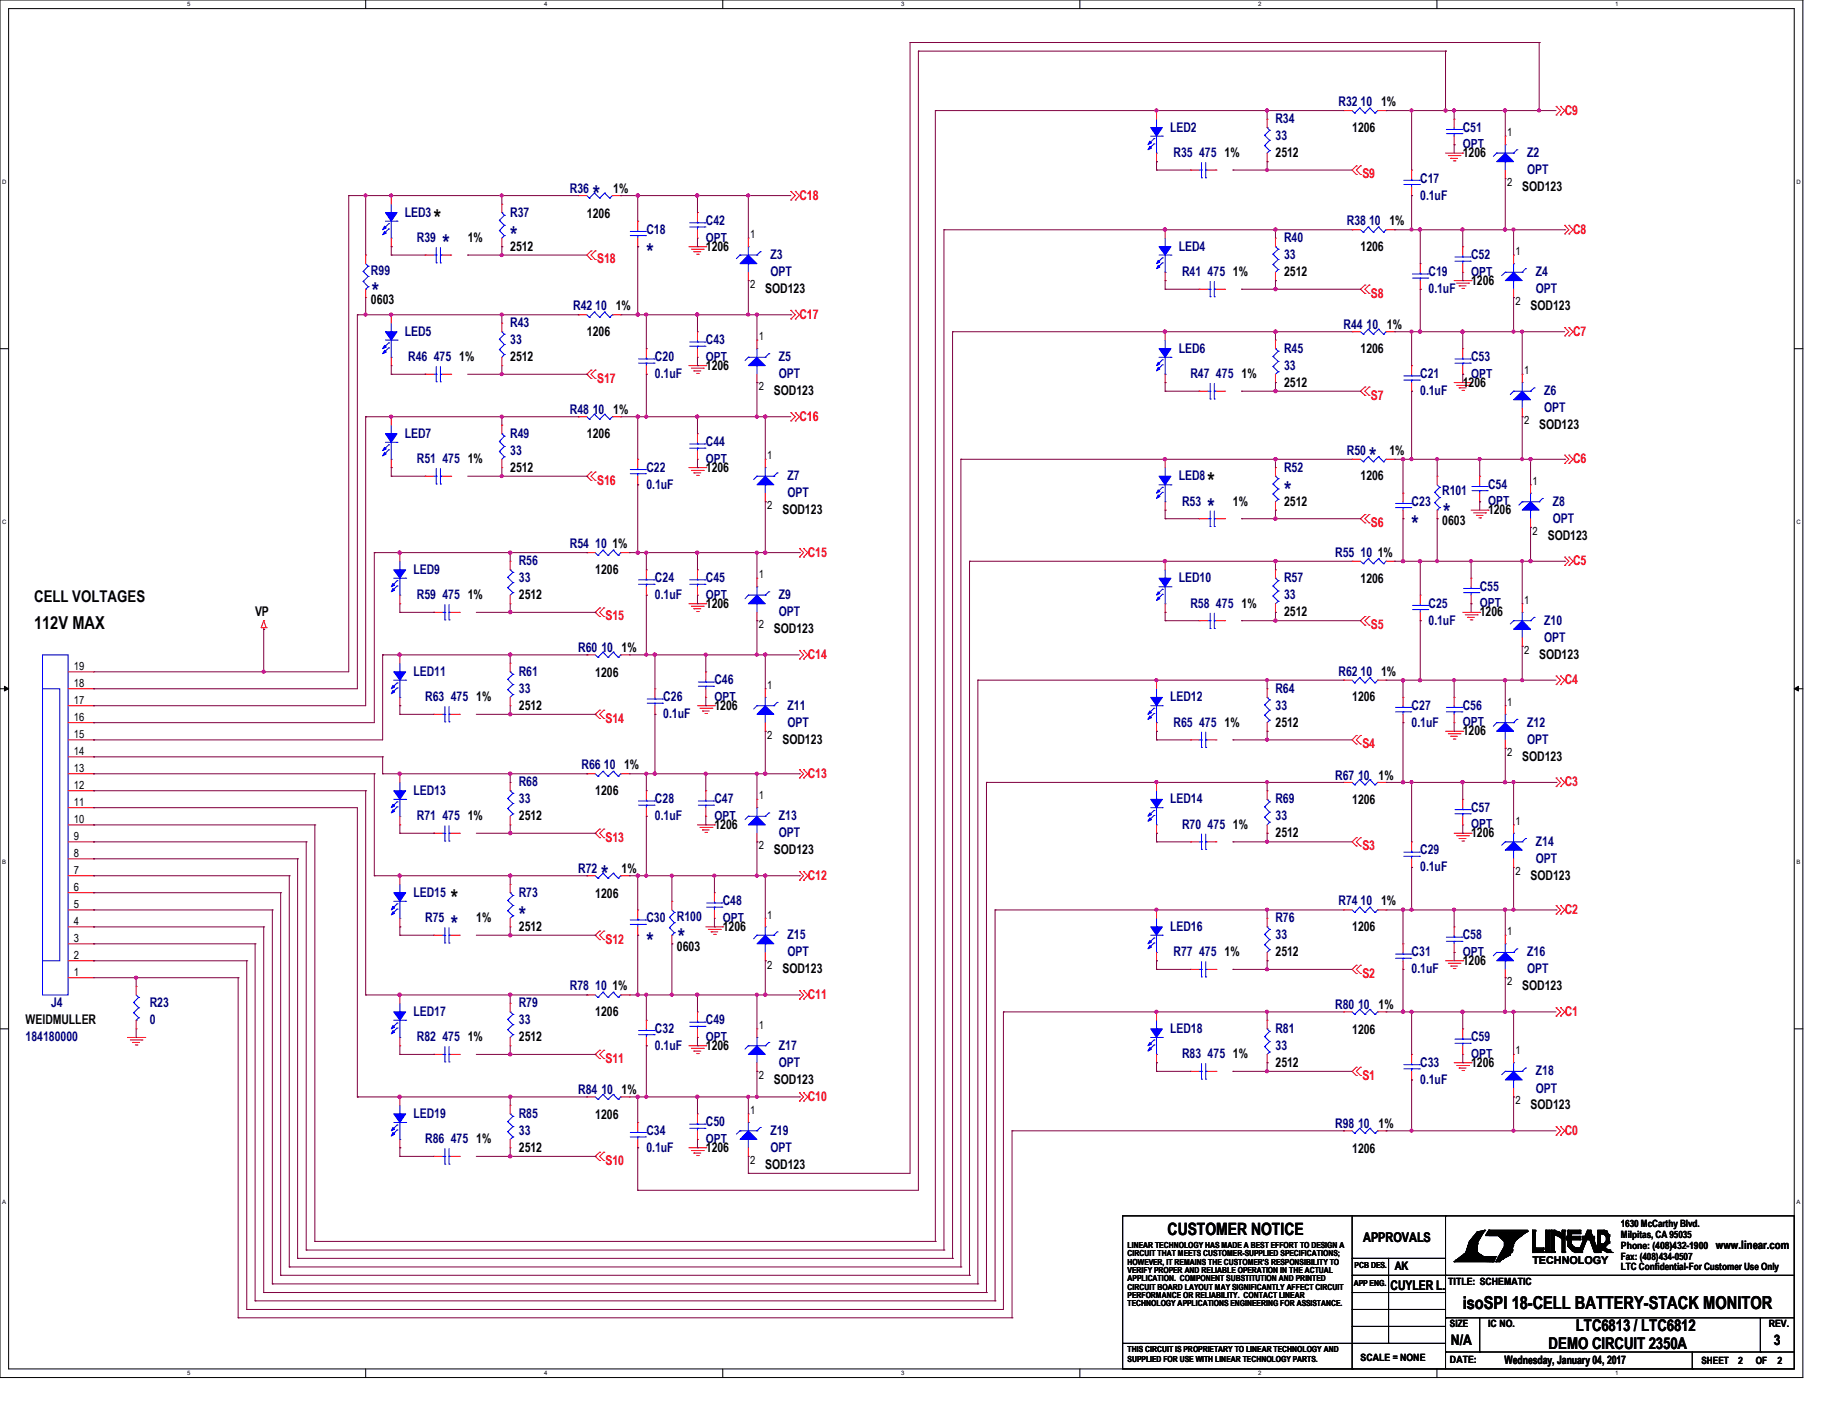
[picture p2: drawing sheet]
<svg xmlns="http://www.w3.org/2000/svg" width="279mm" height="216mm" viewBox="0 0 279 216" stroke-linecap="round" stroke-linejoin="round" font-family="sans-serif">
<defs><g id="words">
<g font-size="3.5">
<text x="66.1" y="34.4">*</text>
<text x="184" y="74.5">*</text>
<text x="68.7" y="138">*</text>
</g>
<g font-size="3.5" fill="#000080">
<text x="90.3" y="30.8">*</text>
<text x="67.4" y="38.3">*</text>
<text x="77.7" y="37">*</text>
<text x="98.5" y="39.6">*</text>
<text x="56.6" y="45.6">*</text>
<text x="208.6" y="70.7">*</text>
<text x="195.6" y="75.9">*</text>
<text x="184" y="78.4">*</text>
<text x="215.1" y="81">*</text>
<text x="219.8" y="79.2">*</text>
<text x="91.6" y="134.4">*</text>
<text x="68.7" y="141.9">*</text>
<text x="79" y="140.6">*</text>
<text x="98.5" y="144.5">*</text>
<text x="103.3" y="144">*</text>
</g>
<g font-size="2.7">
<text x="5.2" y="95.8">112V MAX</text>
<text x="222.8" y="199.5">isoSPI 18-CELL BATTERY-STACK MONITOR</text>
</g>
<text font-size="2.6" x="177.9" y="188.2">CUSTOMER NOTICE</text>
<g font-size="2.5">
<text x="5.2" y="91.7">CELL VOLTAGES</text>
<text x="240.1" y="202.9">LTC6813 / LTC6812</text>
<text x="235.9" y="205.6">DEMO CIRCUIT 2350A</text>
</g>
<g font-size="2.2">
<text x="221" y="204.9">N/A</text>
<text x="270.3" y="204.9">3</text>
</g>
<g font-size="2" fill="#000080">
<text x="203.9" y="16.2">R32 10</text>
<text x="178.3" y="20.1">LED2</text>
<text x="178.8" y="24">R35 475</text>
<text x="194.3" y="18.8">R34</text>
<text x="194.3" y="21.3">33</text>
<text x="222.8" y="20.1">C51</text>
<text x="232.7" y="24">Z2</text>
<text x="86.8" y="29.4">R36</text>
<text x="216.4" y="27.8">C17</text>
<text x="232.7" y="26.5">OPT</text>
<text x="61.7" y="33">LED3</text>
<text x="77.7" y="33">R37</text>
<text x="98.5" y="35.6">C18</text>
<text x="107.5" y="34.3">C42</text>
<text x="205.2" y="34.3">R38 10</text>
<text x="216.4" y="30.4">0.1uF</text>
<text x="56.5" y="41.8">R99</text>
<text x="63.5" y="36.9">R39</text>
<text x="117.4" y="39.5">Z3</text>
<text x="179.6" y="38.2">LED4</text>
<text x="195.6" y="36.9">R40</text>
<text x="195.6" y="39.5">33</text>
<text x="224.1" y="39.5">C52</text>
<text x="87.3" y="47.2">R42 10</text>
<text x="117.4" y="42.1">OPT</text>
<text x="180.1" y="42.1">R41 475</text>
<text x="217.6" y="42.1">C19</text>
<text x="217.6" y="44.7">0.1uF</text>
<text x="234" y="42.1">Z4</text>
<text x="234" y="44.7">OPT</text>
<text x="61.7" y="51.1">LED5</text>
<text x="77.7" y="49.9">R43</text>
<text x="77.7" y="52.5">33</text>
<text x="107.5" y="52.5">C43</text>
<text x="179.6" y="53.7">LED6</text>
<text x="195.6" y="53.7">R45</text>
<text x="204.7" y="50.1">R44 10</text>
<text x="62.2" y="55">R46 475</text>
<text x="99.8" y="55">C20</text>
<text x="99.8" y="57.6">0.1uF</text>
<text x="118.7" y="55">Z5</text>
<text x="118.7" y="57.6">OPT</text>
<text x="181.4" y="57.6">R47 475</text>
<text x="195.6" y="56.3">33</text>
<text x="216.4" y="57.6">C21</text>
<text x="224.1" y="55">C53</text>
<text x="86.8" y="63.1">R48 10</text>
<text x="216.4" y="60.2">0.1uF</text>
<text x="235.2" y="60.2">Z6</text>
<text x="235.2" y="62.8">OPT</text>
<text x="61.7" y="66.7">LED7</text>
<text x="63.5" y="70.6">R51 475</text>
<text x="77.7" y="66.7">R49</text>
<text x="77.7" y="69.3">33</text>
<text x="98.5" y="71.9">C22</text>
<text x="107.5" y="68">C44</text>
<text x="195.6" y="71.9">R52</text>
<text x="205.2" y="69.3">R50</text>
<text x="98.5" y="74.5">0.1uF</text>
<text x="120" y="73.2">Z7</text>
<text x="120" y="75.8">OPT</text>
<text x="179.6" y="73.2">LED8</text>
<text x="180.1" y="77">R53</text>
<text x="215.1" y="77">C23</text>
<text x="219.7" y="75.5">R101</text>
<text x="226.7" y="74.5">C54</text>
<text x="236.6" y="77">Z8</text>
<text x="86.8" y="83.5">R54 10</text>
<text x="236.6" y="79.6">OPT</text>
<text x="63" y="87.4">LED9</text>
<text x="79" y="86.1">R56</text>
<text x="79" y="88.7">33</text>
<text x="99.8" y="88.7">C24</text>
<text x="107.5" y="88.7">C45</text>
<text x="179.6" y="88.7">LED10</text>
<text x="195.6" y="88.7">R57</text>
<text x="203.4" y="84.8">R55 10</text>
<text x="63.5" y="91.3">R59 475</text>
<text x="99.8" y="91.3">0.1uF</text>
<text x="118.7" y="91.3">Z9</text>
<text x="118.7" y="93.9">OPT</text>
<text x="181.4" y="92.6">R58 475</text>
<text x="195.6" y="91.3">33</text>
<text x="217.6" y="92.6">C25</text>
<text x="217.6" y="95.2">0.1uF</text>
<text x="225.4" y="90">C55</text>
<text x="235.2" y="95.2">Z10</text>
<text x="88.1" y="99.4">R60 10</text>
<text x="235.2" y="97.8">OPT</text>
<text x="63" y="103">LED11</text>
<text x="64.8" y="106.9">R63 475</text>
<text x="79" y="103">R61</text>
<text x="79" y="105.5">33</text>
<text x="101.1" y="106.9">C26</text>
<text x="108.8" y="104.3">C46</text>
<text x="178.3" y="106.9">LED12</text>
<text x="194.3" y="105.5">R64</text>
<text x="203.9" y="103">R62 10</text>
<text x="101.1" y="109.4">0.1uF</text>
<text x="120" y="108.2">Z11</text>
<text x="120" y="110.7">OPT</text>
<text x="178.8" y="110.7">R65 475</text>
<text x="194.3" y="108.2">33</text>
<text x="215.1" y="108.2">C27</text>
<text x="215.1" y="110.7">0.1uF</text>
<text x="222.8" y="108.2">C56</text>
<text x="232.7" y="110.7">Z12</text>
<text x="232.7" y="113.3">OPT</text>
<text x="79" y="119.8">R68</text>
<text x="88.6" y="117.2">R66 10</text>
<text x="203.4" y="118.8">R67 10</text>
<text x="63" y="121.1">LED13</text>
<text x="63.5" y="125">R71 475</text>
<text x="79" y="122.4">33</text>
<text x="99.8" y="122.4">C28</text>
<text x="99.8" y="125">0.1uF</text>
<text x="108.8" y="122.4">C47</text>
<text x="118.7" y="125">Z13</text>
<text x="178.3" y="122.4">LED14</text>
<text x="194.3" y="122.4">R69</text>
<text x="194.3" y="125">33</text>
<text x="224.1" y="123.7">C57</text>
<text x="118.7" y="127.6">OPT</text>
<text x="180.1" y="126.3">R70 475</text>
<text x="216.4" y="130.2">C29</text>
<text x="234" y="128.9">Z14</text>
<text x="234" y="131.4">OPT</text>
<text x="63" y="136.7">LED15</text>
<text x="79" y="136.7">R73</text>
<text x="88.1" y="133">R72</text>
<text x="110.1" y="137.9">C48</text>
<text x="203.9" y="137.9">R74 10</text>
<text x="216.4" y="132.8">0.1uF</text>
<text x="64.8" y="140.5">R75</text>
<text x="98.5" y="140.5">C30</text>
<text x="103.1" y="140.3">R100</text>
<text x="120" y="143.1">Z15</text>
<text x="178.3" y="141.8">LED16</text>
<text x="194.3" y="140.5">R76</text>
<text x="194.3" y="143.1">33</text>
<text x="222.8" y="143.1">C58</text>
<text x="120" y="145.7">OPT</text>
<text x="178.8" y="145.7">R77 475</text>
<text x="215.1" y="145.7">C31</text>
<text x="215.1" y="148.3">0.1uF</text>
<text x="232.7" y="145.7">Z16</text>
<text x="232.7" y="148.3">OPT</text>
<text x="7.8" y="153.5">J4</text>
<text x="22.8" y="153.5">R23</text>
<text x="63" y="154.8">LED17</text>
<text x="79" y="153.5">R79</text>
<text x="86.8" y="150.9">R78 10</text>
<text x="203.4" y="153.8">R80 10</text>
<text x="3.9" y="158.7">184180000</text>
<text x="22.8" y="156.1">0</text>
<text x="63.5" y="158.7">R82 475</text>
<text x="79" y="156.1">33</text>
<text x="99.8" y="157.4">C32</text>
<text x="99.8" y="160">0.1uF</text>
<text x="107.5" y="156.1">C49</text>
<text x="118.7" y="160">Z17</text>
<text x="178.3" y="157.4">LED18</text>
<text x="180.1" y="161.3">R83 475</text>
<text x="194.3" y="157.4">R81</text>
<text x="194.3" y="160">33</text>
<text x="224.1" y="158.7">C59</text>
<text x="88.1" y="166.7">R84 10</text>
<text x="118.7" y="162.6">OPT</text>
<text x="216.4" y="162.6">C33</text>
<text x="216.4" y="165.1">0.1uF</text>
<text x="234" y="163.8">Z18</text>
<text x="234" y="166.5">OPT</text>
<text x="63" y="170.3">LED19</text>
<text x="79" y="170.3">R85</text>
<text x="79" y="172.9">33</text>
<text x="98.5" y="172.9">C34</text>
<text x="107.5" y="171.6">C50</text>
<text x="117.4" y="172.9">Z19</text>
<text x="203.4" y="171.9">R98 10</text>
<text x="64.8" y="174.2">R86 475</text>
<text x="98.5" y="175.5">0.1uF</text>
<text x="117.4" y="175.5">OPT</text>
</g>
<g font-size="2">
<text x="210.4" y="16.2">1%</text>
<text x="186.6" y="24">1%</text>
<text x="194.3" y="24">2512</text>
<text x="206" y="20.1">1206</text>
<text x="222.8" y="24">1206</text>
<text x="93.4" y="29.4">1%</text>
<text x="231.9" y="29.1">SOD123</text>
<text x="89.4" y="33.1">1206</text>
<text x="211.7" y="34.3">1%</text>
<text x="71.2" y="36.9">1%</text>
<text x="77.7" y="38.2">2512</text>
<text x="107.5" y="38.2">1206</text>
<text x="207.3" y="38.2">1206</text>
<text x="56.5" y="46.4">0603</text>
<text x="93.8" y="47.2">1%</text>
<text x="116.6" y="44.7">SOD123</text>
<text x="187.8" y="42.1">1%</text>
<text x="195.6" y="42.1">2512</text>
<text x="224.1" y="43.4">1206</text>
<text x="233.2" y="47.2">SOD123</text>
<text x="89.4" y="51.1">1206</text>
<text x="207.3" y="53.8">1206</text>
<text x="211.3" y="50.1">1%</text>
<text x="70" y="55">1%</text>
<text x="77.7" y="55">2512</text>
<text x="107.5" y="56.3">1206</text>
<text x="189.1" y="57.6">1%</text>
<text x="195.6" y="58.9">2512</text>
<text x="222.8" y="58.9">1206</text>
<text x="93.4" y="63.1">1%</text>
<text x="117.9" y="60.2">SOD123</text>
<text x="234.5" y="65.4">SOD123</text>
<text x="71.2" y="70.6">1%</text>
<text x="77.7" y="71.9">2512</text>
<text x="89.4" y="66.8">1206</text>
<text x="107.5" y="71.9">1206</text>
<text x="211.7" y="69.3">1%</text>
<text x="187.8" y="77">1%</text>
<text x="195.6" y="77">2512</text>
<text x="207.3" y="73.2">1206</text>
<text x="93.3" y="83.5">1%</text>
<text x="119.2" y="78.4">SOD123</text>
<text x="219.7" y="80.1">0603</text>
<text x="226.7" y="78.4">1206</text>
<text x="235.8" y="82.3">SOD123</text>
<text x="90.7" y="87.4">1206</text>
<text x="207.3" y="88.9">1206</text>
<text x="209.9" y="84.8">1%</text>
<text x="38.9" y="93.9">VP</text>
<text x="71.2" y="91.3">1%</text>
<text x="79" y="91.3">2512</text>
<text x="107.5" y="92.6">1206</text>
<text x="189.1" y="92.6">1%</text>
<text x="195.6" y="93.9">2512</text>
<text x="225.4" y="93.9">1206</text>
<text x="94.7" y="99.4">1%</text>
<text x="117.9" y="96.5">SOD123</text>
<text x="234.5" y="100.4">SOD123</text>
<text x="72.6" y="106.9">1%</text>
<text x="90.7" y="103.1">1206</text>
<text x="206" y="106.9">1206</text>
<text x="210.4" y="103">1%</text>
<text x="79" y="108.2">2512</text>
<text x="108.8" y="108.2">1206</text>
<text x="119.2" y="113.3">SOD123</text>
<text x="186.6" y="110.7">1%</text>
<text x="194.3" y="110.7">2512</text>
<text x="222.8" y="112">1206</text>
<text x="95.1" y="117.2">1%</text>
<text x="210" y="118.8">1%</text>
<text x="231.9" y="115.9">SOD123</text>
<text x="71.2" y="125">1%</text>
<text x="79" y="125">2512</text>
<text x="90.7" y="121.1">1206</text>
<text x="206" y="122.5">1206</text>
<text x="108.8" y="126.3">1206</text>
<text x="117.9" y="130.2">SOD123</text>
<text x="187.8" y="126.3">1%</text>
<text x="194.3" y="127.6">2512</text>
<text x="224.1" y="127.6">1206</text>
<text x="90.7" y="136.8">1206</text>
<text x="94.7" y="133">1%</text>
<text x="210.4" y="137.9">1%</text>
<text x="233.2" y="134.1">SOD123</text>
<text x="72.6" y="140.5">1%</text>
<text x="79" y="141.8">2512</text>
<text x="110.1" y="141.8">1206</text>
<text x="206" y="141.8">1206</text>
<text x="103.1" y="144.8">0603</text>
<text x="119.2" y="148.3">SOD123</text>
<text x="186.6" y="145.7">1%</text>
<text x="194.3" y="145.7">2512</text>
<text x="222.8" y="147">1206</text>
<text x="90.7" y="154.8">1206</text>
<text x="93.3" y="150.9">1%</text>
<text x="210" y="153.8">1%</text>
<text x="231.9" y="150.9">SOD123</text>
<text x="3.9" y="156.1">WEIDMULLER</text>
<text x="71.2" y="158.7">1%</text>
<text x="79" y="158.7">2512</text>
<text x="107.5" y="160">1206</text>
<text x="187.8" y="161.3">1%</text>
<text x="206" y="157.5">1206</text>
<text x="94.7" y="166.7">1%</text>
<text x="117.9" y="165.1">SOD123</text>
<text x="194.3" y="162.6">2512</text>
<text x="224.1" y="162.6">1206</text>
<text x="90.7" y="170.4">1206</text>
<text x="210" y="171.9">1%</text>
<text x="233.2" y="169">SOD123</text>
<text x="72.6" y="174.2">1%</text>
<text x="79" y="175.5">2512</text>
<text x="107.5" y="175.5">1206</text>
<text x="116.6" y="178.1">SOD123</text>
<text x="206" y="175.6">1206</text>
<text x="207.7" y="189.2">APPROVALS</text>
<text x="211.8" y="196.5">CUYLER L.</text>
</g>
<g font-size="2" fill="#f00">
<text x="238.4" y="17.5">C9</text>
<text x="207.6" y="27.2">S9</text>
<text x="121.8" y="30.4">C18</text>
<text x="239.6" y="35.6">C8</text>
<text x="91" y="40.1">S18</text>
<text x="208.8" y="45.3">S8</text>
<text x="121.8" y="48.6">C17</text>
<text x="239.6" y="51.1">C7</text>
<text x="91" y="58.3">S17</text>
<text x="121.8" y="64.1">C16</text>
<text x="208.8" y="60.9">S7</text>
<text x="239.6" y="70.6">C6</text>
<text x="91" y="73.8">S16</text>
<text x="208.8" y="80.3">S6</text>
<text x="123.1" y="84.8">C15</text>
<text x="239.6" y="86.1">C5</text>
<text x="92.2" y="94.5">S15</text>
<text x="208.8" y="95.8">S5</text>
<text x="123.1" y="100.4">C14</text>
<text x="238.4" y="104.3">C4</text>
<text x="92.2" y="110.1">S14</text>
<text x="207.6" y="114">S4</text>
<text x="123.1" y="118.5">C13</text>
<text x="238.4" y="119.8">C3</text>
<text x="92.2" y="128.2">S13</text>
<text x="207.6" y="129.5">S3</text>
<text x="123.1" y="134.1">C12</text>
<text x="92.2" y="143.8">S12</text>
<text x="238.4" y="139.2">C2</text>
<text x="207.6" y="149">S2</text>
<text x="123.1" y="152.2">C11</text>
<text x="238.4" y="154.8">C1</text>
<text x="92.2" y="161.9">S11</text>
<text x="123.1" y="167.7">C10</text>
<text x="207.6" y="164.5">S1</text>
<text x="238.4" y="172.9">C0</text>
<text x="92.2" y="177.5">S10</text>
</g>
<g font-size="1.9" fill="#000080">
<text x="222.8" y="22.6">OPT</text>
<text x="107.5" y="36.8">OPT</text>
<text x="224.1" y="42">OPT</text>
<text x="107.5" y="54.9">OPT</text>
<text x="224.1" y="57.5">OPT</text>
<text x="107.5" y="70.5">OPT</text>
<text x="226.7" y="77">OPT</text>
<text x="107.5" y="91.2">OPT</text>
<text x="225.4" y="92.5">OPT</text>
<text x="108.8" y="106.8">OPT</text>
<text x="222.8" y="110.7">OPT</text>
<text x="108.8" y="124.9">OPT</text>
<text x="224.1" y="126.2">OPT</text>
<text x="110.1" y="140.5">OPT</text>
<text x="222.8" y="145.6">OPT</text>
<text x="107.5" y="158.6">OPT</text>
<text x="224.1" y="161.2">OPT</text>
<text x="107.5" y="174.1">OPT</text>
</g>
<g font-size="1.8">
<text x="261.4" y="190.3">www.linear.com</text>
<text x="212.5" y="193.5">AK</text>
<text x="229.2" y="207.8">Wednesday, January 04, 2017</text>
</g>
<g font-size="1.7">
<text x="229.6" y="20.8">1</text>
<text x="229.6" y="28.4">2</text>
<text x="114.3" y="36.3">1</text>
<text x="230.9" y="38.9">1</text>
<text x="114.3" y="43.9">2</text>
<text x="230.9" y="46.5">2</text>
<text x="115.6" y="51.9">1</text>
<text x="115.6" y="59.5">2</text>
<text x="232.2" y="57">1</text>
<text x="232.2" y="64.6">2</text>
<text x="116.9" y="70">1</text>
<text x="116.9" y="77.6">2</text>
<text x="233.5" y="73.9">1</text>
<text x="233.5" y="81.5">2</text>
<text x="115.6" y="88.1">1</text>
<text x="115.6" y="95.8">2</text>
<text x="232.2" y="92">1</text>
<text x="232.2" y="99.6">2</text>
<text x="11.3" y="107.2">17</text>
<text x="11.3" y="104.6">18</text>
<text x="11.3" y="102.1">19</text>
<text x="116.9" y="105">1</text>
<text x="229.6" y="107.6">1</text>
<text x="11.3" y="112.4">15</text>
<text x="11.3" y="109.8">16</text>
<text x="116.9" y="112.6">2</text>
<text x="11.3" y="117.6">13</text>
<text x="11.3" y="115">14</text>
<text x="229.6" y="115.2">2</text>
<text x="11.3" y="125.4">10</text>
<text x="11.3" y="122.8">11</text>
<text x="11.3" y="120.2">12</text>
<text x="115.6" y="121.8">1</text>
<text x="230.9" y="125.7">1</text>
<text x="11.3" y="130.6">8</text>
<text x="11.3" y="128">9</text>
<text x="115.6" y="129.4">2</text>
<text x="11.3" y="135.7">6</text>
<text x="11.3" y="133.1">7</text>
<text x="230.9" y="133.3">2</text>
<text x="11.3" y="143.5">3</text>
<text x="11.3" y="140.9">4</text>
<text x="11.3" y="138.3">5</text>
<text x="116.9" y="140">1</text>
<text x="229.6" y="142.5">1</text>
<text x="11.3" y="148.7">1</text>
<text x="11.3" y="146.1">2</text>
<text x="116.9" y="147.6">2</text>
<text x="229.6" y="150.2">2</text>
<text x="115.6" y="156.8">1</text>
<text x="230.9" y="160.7">1</text>
<text x="115.6" y="164.4">2</text>
<text x="114.3" y="169.8">1</text>
<text x="230.9" y="168.3">2</text>
<text x="114.3" y="177.3">2</text>
<text x="233.5" y="192.6">TECHNOLOGY</text>
</g>
<g font-size="1.5">
<text x="246.9" y="188.6">Milpitas, CA 95035</text>
<text x="246.9" y="186.9">1630 McCarthy Blvd.</text>
<text x="246.9" y="190.3">Phone: (408)432-1900</text>
<text x="220.6" y="195.7">TITLE: SCHEMATIC</text>
<text x="246.9" y="192">Fax: (408)434-0507</text>
<text x="246.9" y="193.5">LTC Confidential-For Customer Use Only</text>
<text x="220.9" y="202.2">SIZE</text>
<text x="226.7" y="202.2">IC NO.</text>
<text x="269.5" y="202.2">REV.</text>
<text x="207.3" y="207.4">SCALE = NONE</text>
<text x="220.9" y="207.7">DATE:</text>
<text x="259.2" y="207.8">SHEET</text>
<text x="264.8" y="207.8">2</text>
<text x="267.5" y="207.8">OF</text>
<text x="270.8" y="207.8">2</text>
</g>
<g font-size="1.3">
<text x="171.8" y="190.2">LINEAR TECHNOLOGY HAS MADE A BEST EFFORT TO DESIGN A</text>
<text x="171.8" y="191.4">CIRCUIT THAT MEETS CUSTOMER-SUPPLIED SPECIFICATIONS;</text>
<text x="171.8" y="192.7">HOWEVER, IT REMAINS THE CUSTOMER'S RESPONSIBILITY TO</text>
<text x="171.8" y="194">VERIFY PROPER AND RELIABLE OPERATION IN THE ACTUAL</text>
<text x="171.8" y="195.2">APPLICATION. COMPONENT SUBSTITUTION AND PRINTED</text>
<text x="171.8" y="196.5">CIRCUIT BOARD LAYOUT MAY SIGNIFICANTLY AFFECT CIRCUIT</text>
<text x="171.8" y="197.8">PERFORMANCE OR RELIABILITY. CONTACT LINEAR</text>
<text x="206.2" y="195.9">APP ENG.</text>
<text x="206.4" y="193.2">PCB DES.</text>
<text x="171.8" y="199.1">TECHNOLOGY APPLICATIONS ENGINEERING FOR ASSISTANCE.</text>
<text x="171.8" y="206">THIS CIRCUIT IS PROPRIETARY TO LINEAR TECHNOLOGY AND</text>
<text x="171.8" y="207.5">SUPPLIED FOR USE WITH LINEAR TECHNOLOGY PARTS.</text>
</g>
<g font-size=".9">
<text x="28.5" y="1">5</text>
<text x="82.9" y="1">4</text>
<text x="137.3" y="1">3</text>
<text x="191.7" y="1">2</text>
<text x="246.1" y="1">1</text>
<text x=".3" y="28">D</text>
<text x="273.7" y="28">D</text>
<text x=".3" y="79.8">C</text>
<text x="273.7" y="79.8">C</text>
<text x=".3" y="131.7">B</text>
<text x="273.7" y="131.7">B</text>
<text x=".3" y="183.5">A</text>
<text x="273.7" y="183.5">A</text>
<text x="28.5" y="209.5">5</text>
<text x="82.9" y="209.5">4</text>
<text x="137.3" y="209.5">3</text>
<text x="191.7" y="209.5">2</text>
<text x="246.1" y="209.5">1</text>
</g>
</g></defs>
<path d="M0 0h274.7v209.9h-274.7zM1.3 1.3h272v207.3h-272z" fill="none" stroke="#000" stroke-width=".15"/>
<g fill="#fff">
<path d="M28.5 .2h.5v1h-.5z"/>
<path d="M28.5 208.7h.5v1.1h-.5z"/>
</g>
<path d="M55.7 0v1.3M55.7 208.6v1.3" fill="none" stroke="#000" stroke-width=".15"/>
<g fill="#fff">
<path d="M82.9 .2h.5v1h-.5z"/>
<path d="M82.9 208.7h.5v1.1h-.5z"/>
</g>
<path d="M110.1 0v1.3M110.1 208.6v1.3" fill="none" stroke="#000" stroke-width=".15"/>
<g fill="#fff">
<path d="M137.3 .2h.5v1h-.5z"/>
<path d="M137.3 208.7h.5v1.1h-.5z"/>
</g>
<path d="M164.5 0v1.3M164.5 208.6v1.3" fill="none" stroke="#000" stroke-width=".15"/>
<g fill="#fff">
<path d="M191.7 .2h.5v1h-.5z"/>
<path d="M191.7 208.7h.5v1.1h-.5z"/>
</g>
<path d="M218.9 0v1.3M218.9 208.6v1.3" fill="none" stroke="#000" stroke-width=".15"/>
<g fill="#fff">
<path d="M246.1 .2h.5v1h-.5z"/>
<path d="M246.1 208.7h.5v1.1h-.5z"/>
<path d="M.3 27.2h.7v1h-.7z"/>
<path d="M273.7 27.2h.6v1h-.6z"/>
<path d="M.3 79h.7v1.1h-.7z"/>
<path d="M273.7 79h.6v1.1h-.6z"/>
</g>
<path d="M0 53.1h1.3M273.3 53.1h1.4" fill="none" stroke="#000" stroke-width=".15"/>
<g fill="#fff">
<path d="M.3 130.9h.6v1h-.6z"/>
<path d="M273.7 130.9h.6v1h-.6z"/>
</g>
<path d="M0 104.9h1.3M273.3 104.9h1.4" fill="none" stroke="#000" stroke-width=".15"/>
<path d="M.7 104.6l.6 .3-.6 .4zM273.3 104.9l.7-.3v.7z" fill="#000" stroke="#000" stroke-width=".15"/>
<g fill="#fff">
<path d="M.3 182.7h.6v1h-.6z"/>
<path d="M273.7 182.7h.5v1h-.5z"/>
</g>
<g fill="none" stroke="#000" stroke-width=".15">
<path d="M0 156.8h1.3M273.3 156.8h1.4M171 185.3h102.3v23.3h-102.3zM206 191.7h.1M206 194.3h.1M206 196.9h.1M206 199.5h.1M206 191.7h14.2M206 194.3h67.3M206 196.9h14.2M206 199.5h14.2M206 185.3v23.3"/>
<path d="M211.5 191.7v13M220.2 194.3h.1M220.2 185.3h.1M220.2 185.3v23.3M221.5 192.2h.1M221.5 192.2h6M222 192h.1M222 192.1h.1M222 192l5.4 .1M222 192.1l5.4 .1M222.8 191.7h.1M222.8 191.9h.1"/>
<path d="M223 191.7l4.2 .2M223 191.9l4.2 .1M223.4 190.7h.1M223.4 190.8h.1M223.4 190.8l-1.9 1.4M223.5 191.6h.1M223.5 191.7h.1M223.6 190.8h.1M223.6 191h.1M223.6 190.8l-1.6 1.2M223.6 191l-1.6 1.1M223.9 189.1h.1"/>
<path d="M223.9 191h.1M223.9 189.3h.1M223.9 191.1h.1M223.9 190.6h.1M223.9 189.1l-.5 1.6M223.9 191l-1.1 .7M223.9 191.1l-1.1 .8M223.9 189.3l-.5 1.5M224 189.4h.1M224 189.5h.1M224 191.2h.1M224 189.5l-.4 1.3"/>
<path d="M224 189.7l-.4 1.3M224.1 191.5h.7M224.1 191.6h.7M224.2 189.5l-.3 1.1M224.4 189.4h.1M224.4 189.5h.1M224.4 189.1h.1M224.4 190.6h.1M224.4 189.5l-.5 1.5M224.4 189.7l-.5 1.4M224.4 190.2l-.4 1M224.4 190.6l-.2 .4"/>
<path d="M224.5 191h.1M224.5 189.5h.1M224.5 191.1h.1M224.5 189.7h.1M224.5 191l1.1 .7M224.5 189.5v1.6M224.5 191.1l-1 .5M224.5 191.1l1.1 .8M224.5 191.2l-1 .5M224.8 190.8h.1M224.8 189.4h.1M224.8 191.5h.1"/>
<path d="M224.8 189.5h.1M224.8 191.6h.1M224.8 191h.1M224.8 190.8l1.3 .9M224.8 189.4v1.6M224.8 191l1.3 .9M224.9 189.4h.1M225 187.7h.1M225 190.8h.1M225 189.4h.1M225 188h.1M225 188.1h.1"/>
<path d="M225 189.5h.1M225 191h.1M225 187.7l-1.1 1.4M225 190.8l1.1 .7M225 189.4v1.6M225 188l-1 1.4M225 188.1l-1 1.4M225 191l1.1 .6M225.2 187.8h.6v.2h-.9v.1h.7v.2h-1v.1h1v.1h-1.2v.1h1v.2h-1.2v.1h1v.2h-1.1v-.1h.8v.3h.1h-1.1v.1h1.1v.3h-1.3v-.2h1.3v.4h-1.4v-.1h1.3v.4v-.2h-1.3v.2h1.4v.3v-.2h-1.5v.2h1.4v.1h-1.4v.1h1.5v.1h-1.6v.2h1.8v.1h-2.2v.1h2.7v.1h-3v.2h5.1v.1h-5.4v.1h5.2h-5.4v.2h5.4v.2v-.1h-5.8v.1h5.7M225.2 188.3l-.8 .8M225.6 187.8h.1M225.6 188h.1"/>
<path d="M225.6 187.7h.3M225.6 187.8l-.6 .2M225.6 188l-.6 .1M225.7 187.7l-.1 .1M225.7 187.8l-.1 .2M225.8 187.7h.1M225.8 187.8h.1M225.8 187.7l-1 1.7M225.8 187.7l-1.4 1.7M225.8 187.8l-1.4 1.7M225.8 187.8l-1 1.7M225.9 187.7h.1"/>
<path d="M226.1 191.5h.1M226.1 191.7h.1M226.1 191.9h.1M226.1 187.6h.1M226.1 191.5h1.8M226.1 191.7h1.5M226.1 187.6l-1.1 .2-1.1 1.5M226.1 191.9h1.5M226.1 187.6l-1.2 1.8M226.2 187.5h.1M226.2 187.5l-1.2 .2M226.2 187.5l-1.2 1.9"/>
<path d="M226.4 188.1h.1M226.4 188.1h5.2M226.4 188h5.6M226.6 187.8h5.7M226.7 187.7h.1M226.7 187.7h5.6M226.8 187.5h.1M226.8 187.6h.1M226.8 187.5l-.5 .8h5.5M226.8 187.5h5.9M226.8 187.6h5.9M226.8 187.5v.1"/>
<path d="M227.2 191.9h.1M227.2 192h.1M227.4 192.1h.1M227.4 192.2h.1M227.5 192.2h.1M227.6 191.7h.1M227.6 191.9h.1M227.6 191.7l-.2 .4M227.6 191.9l-.2 .3M227.9 191.5h.1M227.9 192.2h.1M227.9 192.2h.5"/>
<path d="M227.9 191.5l-.4 .7M228.1 192.1h.1M228.1 191.9h.1M228.1 192.1h.3M228.1 191.9v.2M228.1 192h.4M228.3 188.3h.1M228.3 192h.1M228.3 192.1h.1M228.3 188.1h.1M228.3 188.3l1.1 1.1M228.3 191.7h.6"/>
<path d="M228.3 191.6h.9M228.3 188.1l1.1 .9M228.4 192.2h.1M228.4 191.6h.1M228.4 192.1h.1M228.4 188.4h.1M228.4 191.5h1M228.4 188.4h3M228.4 188.3l1 1M228.4 191.3h1.2M228.5 191.9h.1M228.5 192h.1"/>
<path d="M228.5 191.6h.1M228.5 191.2h1.3M228.6 188l.8 .8M228.6 191h1.4M228.6 191.1h1.4M228.8 187.8h.1M228.8 191.6h.1M228.8 190.8h1.4M228.8 187.8l.9 .8M228.9 191.9h.1M228.9 188.6h.1M228.9 191.7h.1"/>
<path d="M228.9 190.7h1.3M228.9 188.8h2.1M228.9 188.6h2.1M228.9 190.6h1.4M228.9 191.9l-.5 .3M228.9 188.6l.5 .5M229 191.2h.1M229 191.3h.1M229 190.3h1.3M229 190.5h1.3M229.2 189.1h.1M229.2 189.9h.1"/>
<path d="M229.2 190h.1M229.2 191.6h.1M229.2 189.1v.9M229.2 189.9l-1.3 2.3M229.2 190.2h1M229.2 188.9h1.5M229.2 188.4l.5 .5M229.2 188l.6 1M229.3 190h.1M229.3 189.8h.1M229.3 189.3h.1M229.3 189.9h1"/>
<path d="M229.3 190h1M229.3 189.7h1.2M229.3 190l-.9 1.6M229.3 189h1.3M229.3 189.8l-1.3 2.4M229.3 189.3v.5M229.4 189.3h.1M229.4 188.8h.1M229.4 189.7h.1M229.4 189.4h.1M229.4 190.3h.1M229.4 189.1h.1"/>
<path d="M229.4 191.5h.1M229.4 189.5h.8M229.4 189.8h.7M229.4 188.1l.4 .5M229.4 189.3l-.1 .7M229.4 189.7l-1.1 2.2M229.4 189.1v1.2M229.4 189.3h.8M229.4 189.4h1.2M229.4 189.1h1.2M229.6 189.1h.1M229.6 189.9h.1"/>
<path d="M229.6 190h.1M229.6 190.3h.1M229.6 191.3h.1M229.6 189v1M229.6 189.9l-1.3 2.1M229.6 190l-1.3 2.1M229.6 190.3l-1.1 1.3M229.7 191h.1M229.7 190.3h.1M229.7 190.5h.1M229.7 191.1h.1M229.7 188.9h.1"/>
<path d="M229.7 191.3h.1M229.7 191l-1.2 .9M229.7 190.3l-.7 .9M229.7 191.1l-1.2 .9M229.7 190.5l-.7 .8M229.7 191.3l-1.3 .8M229.8 188.6h.1M229.8 189.5h.1M229.8 189h.1M229.8 191.2h.1M230 191.2h.1M230 190.3h.1"/>
<path d="M230 189.1h.1M230 188.8h.1M230 189.5h.1M230 190.6h.1M230 191h.1M230 191.1h.1M230 188.4l-.3 2.1M230 191.2l-1.1 .7M230 190.3l-.6 .7M230 189.1v1.5M230 187.8l-.2 1.7M230 190.6l-1.2 1"/>
<path d="M230.1 189.1h.1M230.1 190.3h.1M230.1 189.3h.1M230.1 190.5h.1M230.1 188.9h.1M230.1 189.8h.1M230.1 189.1v1.4M230.1 190.5l-.4 .5M230.1 190.6l-.4 .5M230.2 188.5h.1M230.2 187.8h.1M230.2 190.6h.1"/>
<path d="M230.2 189.3h.1M230.2 189.5h.1M230.2 190.2h.1M230.2 190.7h.1M230.2 190.8h.1M230.2 190h.1M230.2 187.8l-.2 .7M230.2 189.3v1.3M230.2 190.6l-.5 .7M230.3 189.4h.1M230.3 189.5h.1M230.3 189.3h.1"/>
<path d="M230.3 189.9h.1M230.3 190h.1M230.3 190.5h.1M230.3 190.3h.1M230.3 190.6h.1M230.3 188.9v1.7M230.3 189.3l-.3 .2M230.5 189.7h.1M230.5 189.8h.1M230.5 189.1v.7M230.6 189h.1M230.6 189.4h.1"/>
<path d="M230.6 189.1h.1M230.6 189.3h.1M230.7 188.9h.1M230.7 188.4l-.6 .5M230.7 188l-.5 .5M230.7 187.8l-.9 .8M230.7 189l-.1 .3M230.7 189.1l-.5 .9M231 188.8h.1M231 188.6h.1M231 188.5h.1M231 188.5h-2.1l.7 .6"/>
<path d="M231.3 188h.1M231.3 188.4l-1.2 .7M231.3 188.5l-1.2 .8M231.3 188l-1.1 .6M231.3 187.8l-1.3 1M231.4 188.4h.1M231.4 188.5l-1.1 .8M231.6 188.1h.1M231.6 188l-1.5 .9M231.8 188.3h.1M231.9 188.2a2.71 2.71 0 0 0-1.6 2.5l-.3 .5M232 188h.1"/>
<path d="M232.3 187.7h.1M232.3 187.8h.1M232.5 187.7h.1M232.5 187.7l-2.2 1.7M232.7 187.6h.1M232.7 187.5v.1M232.7 187.6l-.2 .1M232.7 187.5l-1.7 1.3M233.5 190.7h.1M233.5 187.5h.1M233.5 190.8h.1M233.5 187.6h.1"/>
<path d="M233.5 187.5h.3M233.5 187.5v3.3M233.5 190.7h1.6M233.5 187.6h.3M233.5 190.8h1.6M233.6 190.5h.1M233.6 190.6h.1M233.6 187.7v2.9M233.7 190.7h.1M233.7 190.6h.1M233.7 190.8h.1M233.7 187.7v3"/>
<path d="M233.7 190.5h1.3M233.7 190.6h1.3M233.8 190.2h.1M233.8 187.5h.1M233.8 190.3h.1M233.8 187.6h.1M233.8 190.2h1.3M233.8 187.5v2.8M233.8 190.3h1.3M235 190.5h.1M235 190.6h.1M235.1 190.7h.1"/>
<path d="M235.1 190.2h.1M235.1 190.8h.1M235.1 190.3h.1M235.1 190.2v.6M235.5 190.7h.1M235.5 187.5h.1M235.5 187.6h.1M235.5 190.8h.1M235.5 187.5h.6M235.5 190.7h.6M235.5 187.5v3.3M235.5 187.6h.6"/>
<path d="M235.5 190.8h.6M235.7 190.6h.1M235.7 190.7h.1M235.7 187.6v3.1M235.8 187.6v3.2M235.9 190.6h.1M235.9 190.7h.1M235.9 187.6v3.1M236.1 190.7h.1M236.1 187.5h.1M236.1 187.6h.1M236.1 190.8h.1"/>
<path d="M236.1 187.5v3.3M236.3 190.7h.1M236.3 187.5h.1M236.3 187.6h.1M236.3 190.8h.1M236.3 187.5h.5M236.3 190.7h.5M236.3 187.5v3.3M236.3 187.6h.5M236.3 190.8h.5M236.4 187.6v3h.3v-2.9h.6v.1h-.6h1v.2h-1h1.2v.1h-.7v.2h.9v-.7h.2v3.1h-.2v-2.4M236.6 190.6h.1"/>
<path d="M236.6 190.7h.1M236.6 187.6v3.1M236.6 187.7l1 .4M236.6 187.8l1 .5M236.8 190.7h.1M236.8 188h.1M236.8 187.5h.1M236.8 188.1h.1M236.8 187.6h.1M236.8 190.8h.1M236.8 188v2.8M236.8 188l.6 .3"/>
<path d="M236.8 187.5l.6 .2M236.8 188.1l.6 .3M236.8 187.6l.6 .2M237.4 188.3h.1M237.4 187.7h.1M237.4 188.4h.1M237.4 187.8h.1M237.4 188.3l.6 .3M237.4 187.7l.6 .4M237.4 187.8l.6 .5M237.4 188.4l.6 .4M237.6 188.1h.1"/>
<path d="M237.6 188.3h.1M237.6 188.3l.7 .5M237.6 188.1l.7 .5M238 188.6h.1M238 190.7h.1M238 187.5h.1M238 188.1h.1M238 188.3h.1M238 187.6h.1M238 188.8h.1M238 190.8h.1M238 187.5h.4"/>
<path d="M238 190.7h.4M238 187.5v.8M238 188.6v2.2M238 187.6h.4M238 190.8h.4M238.3 190.7h.1M238.3 188.6h.1M238.3 190.8h.1M238.3 188.8h.1M238.3 187.6v3.2M238.4 190.7h.1M238.4 187.5h.1"/>
<path d="M238.4 190.8h.1M238.4 187.6h.1M238.4 187.5v3.3M238.6 188.8h.1M238.6 188.4h.1M238.6 188.9h.1M238.6 188.5h.1M238.6 188.4v.5M238.6 188.8h2.1M238.6 188.4h2.1M238.6 188.5h2.1M238.6 188.9h2.1"/>
<path d="M238.8 188.6h1.8M238.9 189.8h.1M238.9 187.5h.1M238.9 187.6h.1M238.9 189.9h.1M238.9 187.7h.1M238.9 187.5h1.8M238.9 187.5v2.4M238.9 189.8l.6 .7M238.9 187.7h1.7M238.9 187.6h1.8M238.9 189.9l.6 .7"/>
<path d="M239 187.6v2.3h.4h-.1v-2.2M239.1 187.7h.1M239.1 189.8h.1M239.1 189.9h.1M239.1 187.8h.1M239.1 187.8h1.6M239.1 187.7v2.2M239.1 189.8l1 .8M239.1 189.9l1 .8M239.4 189.7h.1M239.4 187.8h.1M239.4 189.8h.1"/>
<path d="M239.4 188h.1M239.4 189.7l.7 .5M239.4 187.8v2M239.4 189.8l.7 .5M239.4 188h1.3M239.5 190.5h.1M239.5 190.6h.1M239.5 190.5l.4 .2M239.5 190.6l.4 .2M239.8 187.6h.1M239.8 187.7h.1M239.9 190.7h.1"/>
<path d="M239.9 190.8h.1M239.9 190.7h1.1M239.9 190.8h1.1M240.1 190.2h.1M240.1 190.6h.1M240.1 190.3h.1M240.1 190.7h.1M240.1 190.2h.6M240.1 190.3h.6M240.6 187.7h.1M240.6 188.6h.1M240.6 187.8h.1"/>
<path d="M240.6 188.8h.1M240.7 190.2h.1M240.7 187.8h.1M240.7 187.5h.1M240.7 188.8h.1M240.7 188.4h.1M240.7 187.6h.1M240.7 188.5h.1M240.7 188.9h.1M240.7 188h.1M240.7 190.5h.1M240.7 187.5v.5"/>
<path d="M240.7 188.4v.5M240.8 190.5h.1M240.8 190.6h.1M240.8 190.7h.1M240.8 190.5l-.7 .1M240.8 190.6l-.7 .1M241 190.7h.1M241 190.8h.1M241.1 188.9h.1M241.1 188.4h.1M241.1 188.5h.1M241.1 188.8h1.7"/>
<path d="M241.1 188.4h1.7M241.1 188.4v.5M241.1 188.5h1.7M241.2 190.2h-1.9v.1h1.8v.2h-1.6v.1h1.5M241.2 188.6h1.6M241.9 187.6h.4v.2h-.4zM241.9 187.5h.1M241.9 187.6h.1M241.9 187.8h.1M241.9 187.8v-.1h.4v.3h-.6v.1M241.9 187.5h.4M241.9 187.5l-1.2 2.7"/>
<path d="M241.9 187.6h.4M241.9 187.7l-1.2 2.8M242 188.1h.1M242 188.3h.1M242 188.1l-1 2.6M242 188.1l.9 2.6M242 187.7l-1.2 2.8M242 188.3l-1 2.5M242 188.3l.9 2.5M242 188l-1.2 2.7M242 187.6l.3 .1M242.1 187.6h.1"/>
<path d="M242.1 188l1.1 2.8M242.1 188.1l.9 2.7M242.1 187.6l1.2 2.9M242.3 187.5h.1M242.3 187.6h.1M242.3 187.7h.1M242.3 187.5l1 2.7M242.3 187.8l.9 2.8M242.3 187.6l1 2.7M242.3 188l.9 2.7M242.3 187.7l-.4 .1M242.8 188.8h.1"/>
<path d="M242.8 188.4h.1M242.8 188.6h.1M242.8 188.5h.1M242.8 188.4v.5h-1.7M242.9 190.7h.1M242.9 190.8h.1M242.9 190.7h.4M242.9 190.8h.4M243 190.8h.1M243.2 190.6h.1M243.2 190.7h.1M243.2 190.8h.1"/>
<path d="M243.3 190.7h.1M243.3 190.2h.1M243.3 190.3h.1M243.3 190.8h.1M243.3 190.2v.6M243.4 190.7h.1M243.4 190.8h.1M243.4 190.7h.4M243.4 187.6h.9M243.4 190.8h.4M243.5 190.5h.1M243.5 187.7h.1"/>
<path d="M243.5 190.6h.1M243.5 187.8h.1M243.5 187.8h1M243.5 187.7h1M243.5 187.7v2.9M243.7 187.7h.1M243.7 190.6h.1M243.7 187.8h.1M243.7 190.7h.1M243.7 187.8v2.9M243.8 190.7h.1M243.8 187.8h.1"/>
<path d="M243.8 189.5h.1M243.8 190.3h.1M243.8 188h.1M243.8 190.5h.1M243.8 190.8h.1M243.8 189.7h.1M243.8 190.2h.7M243.8 187.8v3M243.8 187.8l.7 .2M243.8 189.5h.5M243.8 190.3h.7M243.8 189.9h.5"/>
<path d="M243.8 189.8h.5M243.8 190.5h.4M243.8 188l.7 .1M243.8 190h.5M243.8 189.7h.5M244.1 189.9h.1M244.1 190h.1M244.1 189.9l1 .7M244.1 190l1 .7M244.2 190.3h.1M244.2 187.6h.1M244.2 187.7h.1"/>
<path d="M244.2 190.5h.1M244.2 190.3l.7 .4M244.2 190.5l.7 .3M244.3 189.5h.1M244.3 187.5h.1M244.3 189.9h.1M244.3 189.8h.1M244.3 190h.1M244.3 189.7h.1M244.3 187.6h.1M244.3 187.5h-.9v3.3M244.3 187.5l.4 .1"/>
<path d="M244.3 187.6l.4 .1M244.5 188h.1M244.5 189.9h.1M244.5 187.7h.1M244.5 190.2h.1M244.5 188.1h.1M244.5 190.3h.1M244.5 187.8h.1M244.5 190h.1M244.5 188l.2 .4M244.5 187.7l.4 .4M244.5 190.2l.5 .4"/>
<path d="M244.5 187.8l.2 .3M244.5 188l.2 .3M244.5 190.3l.5 .4M244.5 190l.2 .3M244.5 187.8l.4 .5M244.5 188.1l.2 .4M244.7 188.4h.1M244.7 189h.1M244.7 187.6h.1M244.7 188.1h.1M244.7 188.3h.1M244.7 190.3h.1"/>
<path d="M244.7 189.1h.1M244.7 187.7h.1M244.7 188.5h.1M244.7 188.4v.7M244.7 189l-.4 .5M244.7 187.6l.4 .5M244.7 187.7l.3 .6M244.7 187.7l.4 .6M244.7 190.3l.5 .2M244.7 189.1l-.4 .6M244.7 187.8l.3 .6M244.7 188.1l.2 1.2"/>
<path d="M244.9 190.7h.1M244.9 188.1h.1M244.9 189h.1M244.9 188.3h.1M244.9 189.1h.1M244.9 190.8h.1M244.9 190.7h.6M244.9 188.1l.1 .9M244.9 188.4v.7M244.9 188.3l.1 .8M244.9 190.8h.7M245 189h.1"/>
<path d="M245 190.6h.1M245 189.1h.1M245 188.3h.1M245 188.5h.1M245 190.7h.1M245 188.4h.1M245 188.6h.1M245 189l-.9 .9M245 189.1l-.7 .7M245 188.5v.6M245 189.1l-.9 .9M245 190.6h.4"/>
<path d="M245.1 188.1h.1M245.1 189.3h.1M245.1 188.3h.1M245.1 189.1h.1M245.1 189.4h.1M245.1 188.4h.1M245.1 188.1v1.3M245.1 189.3l-.6 .6M245.1 188.3l-.1 .2M245.1 188.4l-.1 .9-.7 .6M245.1 188.4l-.1 .2M245.1 189.4l-.6 .6"/>
<path d="M245.2 190.5h.1M245.2 190.5l.4 .3M245.6 190.8h.1M171 204.7h.1M171 204.7h49.2M206 202.1h.1M206 208.6h.1M206 202.1h14.2M211.5 204.7h.1M220.2 206h.1M220.2 200.8h.1M220.2 206h53.1"/>
<path d="M220.2 200.8h53.1M225.4 206h.1M225.4 200.8v5.2M257.8 208.6h.1M257.8 206v2.6M268.2 206h.1M268.2 200.8v5.2"/>
</g>
<g fill="none" stroke="#f00" stroke-width=".15">
<path d="M176.2 16.8h.1M176.2 16.8v1.4M193 18.2h.1M193 18.2v1.2M204.7 16.8h.1M204.7 16.8h1.3M209.9 16.8h1.3M211.2 16.8h.1M221.5 18.2h.1M221.5 18.2v1.2M237.1 17.5h.1M237.1 16.2h.1"/>
<path d="M237.1 16.2l.6 .6-.6 .7M237.7 17.5h.1M237.7 16.2h.1M237.7 16.2l.7 .6-.7 .7M55.7 38.9h.1M55.7 38.9v1.3M59.6 29.8h.1M59.6 37.6h.1M59.6 29.8v1.3M59.6 36.3v1.3M64.8 38.9h.1M64.8 38.9h1.3"/>
<path d="M67.4 38.9h1.3M68.7 38.9h.1M76.5 37.6h.1M76.5 31.1h.1M76.5 31.1v1.3M76.5 36.3v1.3M88.1 29.8h.1M88.1 29.8h1.3M90 38.2h.1M90 39.5h.1M90 38.2l-.6 .7 .6 .6M90.7 39.5h.1"/>
<path d="M90.7 38.2h.1M90.7 38.2l-.7 .7 .7 .6M93.3 29.8h1.3M94.6 29.8h.1M97.2 33.7h.1M97.2 37.6h.1M97.2 33.7v1.3M97.2 36.3v1.3M104.9 37.6h2.6M105.3 38h1.8M105.7 38.4h.1M105.7 38.4h1.1"/>
<path d="M106.1 38.7h.3M106.3 32.4h.1M106.3 36.3h.1M106.3 32.4v1.3M106.3 35v1.3M106.4 38.7h.1M107.1 38h.1M107.5 37.6h.1M114 36.3h.1M114 36.3v1.3M120.5 30.5h.1M120.5 29.2h.1"/>
<path d="M120.5 29.2l.7 .6-.7 .7M121.2 30.5h.1M121.2 29.2h.1M121.2 29.2l.6 .6-.6 .7M176.2 24.6h.1M176.2 23.3v1.3M177.5 35h.1M177.5 35v1.3M181.4 25.9h.1M181.4 25.9h1.3M184 25.9h1.3M185.3 25.9h.1"/>
<path d="M193 24.6h.1M193 23.3v1.3M194.3 36.3h.1M194.3 36.3v1.3M206 35h.1M206 35h1.3M206.6 25.3h.1M206.6 26.6h.1M206.6 25.3l-.6 .6 .6 .7M207.3 26.6h.1M207.3 25.3h.1M207.3 25.3l-.7 .6 .7 .7"/>
<path d="M211.2 35h1.3M212.5 35h.1M215.1 25.9h.1M215.1 29.8h.1M215.1 25.9v1.3M215.1 28.5v1.3M220.2 23.3h2.6M220.6 23.7h1.8M221 24.1h.1M221 24.1h1M221.4 24.5h.3M221.5 22.1h.1"/>
<path d="M221.5 20.7v1.4M221.7 24.5h.1M222.4 23.7h.1M222.8 23.3h.1M222.8 37.6h.1M222.8 37.6v1.3M229.3 20.7h.1M229.3 27.2h.1M229.3 20.7v1.4M229.3 25.9v1.3M230.6 38.9h.1M230.6 38.9v1.3"/>
<path d="M238.4 35.6h.1M238.4 34.3h.1M238.4 34.3l.6 .7-.6 .6M239 35.6h.1M239 34.3h.1M239 34.3l.6 .7-.6 .6M55.7 45.3h.1M55.7 44.1v1.2M59.6 48h.1M59.6 55.7h.1M59.6 48v1.2M59.6 54.4v1.3"/>
<path d="M64.8 57h.1M64.8 57h1.3M67.4 57h1.3M68.7 57h.1M76.5 55.7h.1M76.5 49.2h.1M76.5 49.2v1.3M76.5 54.4v1.3M88.1 48h.1M88.1 48h1.3M90 56.4h.1M90 57.7h.1"/>
<path d="M90 56.4l-.6 .6 .6 .7M90.7 57.7h.1M90.7 56.4h.1M90.7 56.4l-.7 .6 .7 .7M93.3 48h1.3M94.6 48h.1M98.5 53.1h.1M98.5 57h.1M98.5 53.1v1.3M98.5 55.7v1.3M104.9 55.7h2.6M105.3 56.1h1.8"/>
<path d="M105.7 56.5h.1M105.7 56.5h1.1M106.1 56.9h.3M106.3 50.5h.1M106.3 54.4h.1M106.3 50.5v1.3M106.3 53.1v1.3M106.4 56.9h.1M107.1 56.1h.1M107.5 55.7h.1M114 42.8h.1M114 41.5v1.3"/>
<path d="M115.3 51.8h.1M115.3 58.3h.1M115.3 51.8v1.3M115.3 57v1.3M120.5 48.6h.1M120.5 47.3h.1M120.5 47.3l.7 .7-.7 .6M121.2 48.6h.1M121.2 47.3h.1M121.2 47.3l.6 .7-.6 .6M177.5 42.8h.1M177.5 50.5h.1"/>
<path d="M177.5 58.3h.1M177.5 41.5v1.3M177.5 50.5v1.3M177.5 57v1.3M182.7 59.6h.1M182.7 44.1h.1M182.7 59.6h1.3M182.7 44.1h1.3M185.3 59.6h1.3M185.3 44.1h1.3M186.6 59.6h.1M186.6 44.1h.1"/>
<path d="M194.3 42.8h.1M194.3 58.3h.1M194.3 51.8h.1M194.3 41.5v1.3M194.3 51.8v1.3M194.3 57v1.3M206 50.5h.1M206 50.5h1.3M207.9 59h.1M207.9 43.4h.1M207.9 44.7h.1M207.9 59l-.6 .6 .6 .6"/>
<path d="M207.9 43.4l-.6 .7 .6 .6M208.6 59h.1M208.6 44.7h.1M208.6 43.4h.1M208.6 43.4l-.7 .7 .7 .6M208.6 59l-.7 .6 .7 .6M211.2 50.5h1.3M212.5 50.5h.1M215.1 55.7h.1M215.1 59.6h.1M215.1 55.7v1.3M215.1 58.3v1.3"/>
<path d="M216.4 40.2h.1M216.4 44.1h.1M216.4 40.2v1.3M216.4 42.8v1.3M221.5 42.8h2.6M221.5 58.3h2.6M221.9 43.1h1.8M221.9 58.7h1.8M222.3 43.6h.1M222.3 59.1h.1M222.3 43.6h1.1M222.3 59.1h1.1"/>
<path d="M222.7 43.9h.3M222.7 59.5h.3M222.8 53.1h.1M222.8 57h.1M222.8 41.5h.1M222.8 40.2v1.3M222.8 53.1v1.3M222.8 55.7v1.3M223 43.9h.1M223 59.5h.1M223.7 43.1h.1M223.7 58.7h.1"/>
<path d="M224.1 42.8h.1M224.1 58.3h.1M230.6 45.3h.1M230.6 44.1v1.2M231.9 57h.1M231.9 57v1.3M238.4 51.2h.1M238.4 49.9h.1M238.4 49.9l.6 .6-.6 .7M239 51.2h.1M239 49.9h.1M239 49.9l.6 .6-.6 .7"/>
<path d="M59.6 63.5h.1M59.6 71.2h.1M59.6 63.5v1.3M59.6 70v1.2M64.8 72.6h.1M64.8 72.6h1.3M67.4 72.6h1.3M68.7 72.6h.1M76.5 71.2h.1M76.5 64.8h.1M76.5 64.8v1.3M76.5 70v1.2"/>
<path d="M88.1 63.5h.1M88.1 63.5h1.3M90 71.9h.1M90 73.2h.1M90 71.9l-.6 .7 .6 .6M90.7 73.2h.1M90.7 71.9h.1M90.7 71.9l-.7 .7 .7 .6M93.3 63.5h1.3M94.6 63.5h.1M97.2 70h.1M97.2 73.9h.1"/>
<path d="M97.2 70v1.2M97.2 72.6v1.3M104.9 71.2h2.6M105.3 71.7h1.8M105.7 72.1h.1M105.7 72.1h1.1M106.1 72.4h.3M106.3 66.1h.1M106.3 70h.1M106.3 66.1v1.3M106.3 68.7v1.3M106.4 72.4h.1"/>
<path d="M107.1 71.7h.1M107.5 71.2h.1M116.6 70h.1M116.6 76.5h.1M116.6 70v1.2M116.6 75.1v1.4M120.5 64.1h.1M120.5 62.9h.1M120.5 62.9l.7 .6-.7 .6M121.2 64.1h.1M121.2 62.9h.1M121.2 62.9l.6 .6-.6 .6"/>
<path d="M177.5 70h.1M177.5 77.7h.1M177.5 70v1.2M177.5 76.5v1.2M182.7 79h.1M182.7 79h1.3M185.3 79h1.3M186.6 79h.1M194.3 77.7h.1M194.3 71.2h.1M194.3 71.2v1.4M194.3 76.5v1.2"/>
<path d="M206 70h.1M206 70h1.3M207.9 60.2h.1M207.9 78.4h.1M207.9 79.7h.1M207.9 78.4l-.6 .6 .6 .7M208.6 60.2h.1M208.6 79.7h.1M208.6 78.4h.1M208.6 78.4l-.7 .6 .7 .7M211.2 70h1.3M212.5 70h.1"/>
<path d="M213.7 75.1h.1M213.7 79h.1M213.7 75.1v1.4M213.7 77.7v1.3M218.9 72.6h.1M218.9 79h.1M218.9 72.6v1.3M218.9 77.7v1.3M224.1 77.7h2.6M224.5 78.1h1.8M224.9 78.5h.1M224.9 78.5h1"/>
<path d="M225.3 78.9h.3M225.4 72.6h.1M225.4 76.5h.1M225.4 72.6v1.3M225.4 75.1v1.4M225.6 78.9h.1M226.3 78.1h.1M226.7 77.7h.1M231.9 63.5h.1M231.9 62.2v1.3M233.2 73.9h.1M233.2 73.9v1.2"/>
<path d="M233.2 79v1.3M238.4 70.6h.1M238.4 69.3h.1M238.4 69.3l.6 .7-.6 .6M239 70.6h.1M239 69.3h.1M239 69.3l.6 .7-.6 .6M39.8 95.6h.1M39.8 95.6h.8M40.2 95.9h.1M40.2 94.6h.1M40.2 95.6v.3"/>
<path d="M40.2 94.6l-.4 1M40.2 94.6l.4 1M40.6 95.6h.1M60.9 84.2h.1M60.9 92h.1M60.9 99.8h.1M60.9 84.2v1.3M60.9 90.7v1.3M60.9 99.8v1.2M66.1 93.3h.1M66.1 93.3h1.3M68.7 93.3h1.3"/>
<path d="M70 93.3h.1M77.7 92h.1M77.7 85.5h.1M77.7 85.5v1.3M77.7 90.7v1.3M89.4 84.2h.1M89.4 99.8h.1M89.4 84.2h1.3M89.4 99.8h1.3M91.4 92.6h.1M91.4 93.9h.1M91.4 92.6l-.7 .7 .7 .6"/>
<path d="M92 93.9h.1M92 92.6h.1M92 92.6l-.6 .7 .6 .6M94.6 84.2h1.3M94.6 99.8h1.3M95.9 84.2h.1M95.9 99.8h.1M98.5 86.8h.1M98.5 90.7h.1M98.5 86.8v1.3M98.5 89.4v1.3M104.9 92h2.6"/>
<path d="M105.3 92.4h1.8M105.7 92.8h.1M105.7 92.8h1.1M106.1 93.2h.3M106.3 86.8h.1M106.3 90.7h.1M106.3 86.8v1.3M106.3 89.4v1.3M106.4 93.2h.1M107.1 92.4h.1M107.5 92h.1M115.3 88.1h.1"/>
<path d="M115.3 94.6h.1M115.3 88.1v1.3M115.3 93.3v1.3M121.8 84.9h.1M121.8 83.6h.1M121.8 99.1h.1M121.8 83.6l.6 .6-.6 .7M121.8 99.1l.6 .7-.6 .6M122.4 84.9h.1M122.4 83.6h.1M122.4 99.1h.1M122.4 83.6l.7 .6-.7 .7"/>
<path d="M122.4 99.1l.7 .7-.7 .6M177.5 85.5h.1M177.5 93.3h.1M177.5 85.5v1.3M177.5 92v1.3M182.7 94.6h.1M182.7 94.6h1.3M185.3 94.6h1.3M186.6 94.6h.1M194.3 93.3h.1M194.3 86.8h.1M194.3 86.8v1.3"/>
<path d="M194.3 92v1.3M206 85.5h.1M206 85.5h1.3M207.9 93.9h.1M207.9 95.2h.1M207.9 93.9l-.6 .7 .6 .6M208.6 95.2h.1M208.6 93.9h.1M208.6 93.9l-.7 .7 .7 .6M211.2 85.5h1.3M212.5 85.5h.1M216.4 90.7h.1"/>
<path d="M216.4 94.6h.1M216.4 90.7v1.3M216.4 93.3v1.3M222.8 93.3h2.6M223.2 93.7h1.8M223.6 94.1h.1M223.6 94.1h1M224 94.4h.2M224.1 88.1h.1M224.1 92h.1M224.1 88.1v1.3M224.1 90.7v1.3"/>
<path d="M224.2 94.4h.1M225 93.7h.1M225.4 93.3h.1M231.9 92h.1M231.9 98.5h.1M231.9 92v1.3M231.9 97.2v1.3M233.2 80.3h.1M238.4 86.1h.1M238.4 84.9h.1M238.4 84.9l.6 .6-.6 .6M239 86.1h.1"/>
<path d="M239 84.9h.1M239 84.9l.6 .6-.6 .6M10.4 107.5h3.9M10.4 112.7h3.9M10.4 117.9h3.9M10.4 115.3h3.9M10.4 110.1h3.9M10.4 104.9h3.9M10.4 102.4h3.9M14.3 117.9h.1M14.3 115.3h.1M14.3 112.7h.1"/>
<path d="M14.3 110.1h.1M14.3 107.5h.1M14.3 104.9h.1M14.3 102.4h.1M60.9 117.9h.1M60.9 107.5h.1M60.9 106.3v1.2M60.9 117.9v1.3M66.1 108.8h.1M66.1 108.8h1.3M68.7 108.8h1.3M70 108.8h.1"/>
<path d="M77.7 119.2h.1M77.7 107.5h.1M77.7 101h.1M77.7 101v1.4M77.7 106.3v1.2M77.7 119.2v1.3M89.4 117.9h.1M89.4 117.9h1.3M91.4 108.2h.1M91.4 109.5h.1M91.4 108.2l-.7 .6 .7 .7M92 109.5h.1"/>
<path d="M92 108.2h.1M92 108.2l-.6 .6 .6 .7M94.6 117.9h1.3M95.9 117.9h.1M99.8 104.9h.1M99.8 108.8h.1M99.8 104.9v1.4M99.8 107.5v1.3M106.3 107.5h2.5M106.6 107.9h1.9M107 108.3h.1M107 108.3h1"/>
<path d="M107.4 108.7h.3M107.5 102.4h.1M107.5 106.3h.1M107.5 102.4v1.2M107.5 104.9v1.4M107.7 108.7h.1M108.5 107.9h.1M108.8 107.5h.1M116.6 104.9h.1M116.6 111.4h.1M116.6 104.9v1.4M116.6 110.1v1.3"/>
<path d="M121.8 100.4h.1M121.8 118.5h.1M121.8 117.3h.1M121.8 117.3l.6 .6-.6 .6M122.4 100.4h.1M122.4 118.5h.1M122.4 117.3h.1M122.4 117.3l.7 .6-.7 .6M176.2 103.6h.1M176.2 111.4h.1M176.2 119.2h.1M176.2 103.6v1.3"/>
<path d="M176.2 110.1v1.3M176.2 119.2v1.3M181.4 112.7h.1M181.4 112.7h1.3M184 112.7h1.3M185.3 112.7h.1M193 111.4h.1M193 104.9h.1M193 104.9v1.4M193 110.1v1.3M204.7 103.6h.1M204.7 119.2h.1"/>
<path d="M204.7 103.6h1.3M204.7 119.2h1.3M206.6 112.1h.1M206.6 113.4h.1M206.6 112.1l-.6 .6 .6 .7M207.3 113.4h.1M207.3 112.1h.1M207.3 112.1l-.7 .6 .7 .7M209.9 103.6h1.3M209.9 119.2h1.3M211.2 103.6h.1M211.2 119.2h.1"/>
<path d="M213.7 106.3h.1M213.7 110.1h.1M213.7 106.3v1.2M213.7 108.8v1.3M220.2 111.4h2.6M220.6 111.8h1.8M221 112.2h.1M221 112.2h1M221.4 112.6h.3M221.5 106.3h.1M221.5 110.1h.1M221.5 106.3v1.2"/>
<path d="M221.5 108.8v1.3M221.7 112.6h.1M222.4 111.8h.1M222.8 111.4h.1M229.3 107.5h.1M229.3 114h.1M229.3 107.5v1.3M229.3 112.7v1.3M237.1 104.3h.1M237.1 103h.1M237.1 119.8h.1M237.1 118.5h.1"/>
<path d="M237.1 103l.6 .6-.6 .7M237.1 118.5l.6 .7-.6 .6M237.7 104.3h.1M237.7 103h.1M237.7 119.8h.1M237.7 118.5h.1M237.7 103l.7 .6-.7 .7M237.7 118.5l.7 .7-.7 .6M10.4 125.7h3.9M10.4 128.3h3.9M10.4 138.6h3.9M10.4 133.4h3.9"/>
<path d="M10.4 136h3.9M10.4 130.9h3.9M10.4 123.1h3.9M10.4 120.5h3.9M14.3 138.6h.1M14.3 136h.1M14.3 133.4h.1M14.3 130.9h.1M14.3 128.3h.1M14.3 125.7h.1M14.3 123.1h.1M14.3 120.5h.1"/>
<path d="M60.9 125.7h.1M60.9 133.4h.1M60.9 124.4v1.3M60.9 133.4v1.3M60.9 139.9v1.3M66.1 127h.1M66.1 127h1.3M68.7 127h1.3M70 127h.1M77.7 125.7h.1M77.7 134.7h.1M77.7 124.4v1.3"/>
<path d="M77.7 134.7v1.3M77.7 139.9v1.3M89.4 133.4h.1M89.4 133.4h1.3M91.4 126.3h.1M91.4 127.6h.1M91.4 126.3l-.7 .7 .7 .6M92 127.6h.1M92 126.3h.1M92 126.3l-.6 .7 .6 .6M94.6 133.4h1.3M95.9 133.4h.1"/>
<path d="M97.2 138.6h.1M97.2 138.6v1.3M98.5 120.5h.1M98.5 124.4h.1M98.5 120.5v1.3M98.5 123.1v1.3M102.4 137.3h.1M102.4 137.3v1.3M106.3 125.7h2.5M106.6 126.1h1.9M107 126.4h.1M107 126.4h1"/>
<path d="M107.4 126.8h.3M107.5 120.5h.1M107.5 124.4h.1M107.5 120.5v1.3M107.5 123.1v1.3M107.7 126.8h.1M108.5 126.1h.1M108.8 125.7h.1M108.8 136h.1M108.8 139.9h.1M108.8 136v1.3M108.8 138.6v1.3"/>
<path d="M115.3 121.8h.1M115.3 128.3h.1M115.3 121.8v1.3M115.3 127v1.3M116.6 139.9h.1M116.6 139.9v1.3M121.8 134.1h.1M121.8 132.8h.1M121.8 132.8l.6 .6-.6 .7M122.4 134.1h.1M122.4 132.8h.1M122.4 132.8l.7 .6-.7 .7"/>
<path d="M176.2 138.6h.1M176.2 127h.1M176.2 125.7v1.3M176.2 138.6v1.3M181.4 128.3h.1M181.4 128.3h1.3M184 128.3h1.3M185.3 128.3h.1M193 127h.1M193 120.5h.1M193 139.9h.1M193 120.5v1.3"/>
<path d="M193 125.7v1.3M193 139.9v1.3M204.7 138.6h.1M204.7 138.6h1.3M206.6 127.6h.1M206.6 128.9h.1M206.6 127.6l-.6 .7 .6 .6M207.3 128.9h.1M207.3 127.6h.1M207.3 127.6l-.7 .7 .7 .6M209.9 138.6h1.3M211.2 138.6h.1"/>
<path d="M215.1 128.3h.1M215.1 132.2h.1M215.1 128.3v1.2M215.1 130.9v1.3M221.5 127h2.6M221.9 127.3h1.8M222.3 127.8h.1M222.3 127.8h1.1M222.7 128.1h.3M222.8 121.8h.1M222.8 125.7h.1M222.8 121.8v1.3"/>
<path d="M222.8 124.4v1.3M223 128.1h.1M223.7 127.3h.1M224.1 127h.1M230.6 125.7h.1M230.6 132.2h.1M230.6 125.7v1.3M230.6 130.9v1.3M237.1 139.3h.1M237.1 138h.1M237.1 138l.6 .6-.6 .7M237.7 139.3h.1"/>
<path d="M237.7 138h.1M237.7 138l.7 .6-.7 .7M10.4 141.2h3.9M10.4 146.4h3.9M10.4 149h3.9M10.4 143.8h3.9M14.3 149h.1M14.3 146.4h.1M14.3 143.8h.1M14.3 141.2h.1M19.4 158.1h2.7M19.9 158.5h1.7"/>
<path d="M20.2 158.8h.1M20.2 158.8h1.1M20.6 159.2h.3M20.7 150.3h.1M20.7 156.8h.1M20.7 150.3v1.3M20.7 155.4v1.4M20.9 159.2h.1M21.6 158.5h.1M22.1 158.1h.1M60.9 151.6h.1M60.9 159.3h.1"/>
<path d="M60.9 141.2h.1M60.9 151.6v1.3M60.9 158.1v1.2M66.1 142.5h.1M66.1 142.5h1.3M68.7 142.5h1.3M70 142.5h.1M77.7 159.3h.1M77.7 152.9h.1M77.7 141.2h.1M77.7 152.9v1.3M77.7 158.1v1.2"/>
<path d="M89.4 151.6h.1M89.4 151.6h1.3M91.4 141.9h.1M91.4 143.2h.1M91.4 141.9l-.7 .6 .7 .7M92 143.2h.1M92 141.9h.1M92 141.9l-.6 .6 .6 .7M94.6 151.6h1.3M95.9 151.6h.1M97.2 142.5h.1M97.2 141.2v1.3"/>
<path d="M98.5 155.4h.1M98.5 159.3h.1M98.5 155.4v1.4M98.5 158.1v1.2M102.4 143.8h.1M102.4 142.5v1.3M104.9 159.3h2.6M105.3 159.7h1.8M106.3 154.2h.1M106.3 158.1h.1M106.3 154.2v1.2M106.3 156.8v1.3"/>
<path d="M107.1 159.7h.1M107.5 159.3h.1M107.5 141.2h2.6M107.9 141.6h1.8M108.3 142h.1M108.3 142h1M108.7 142.4h.3M109 142.4h.1M109.7 141.6h.1M110.1 141.2h.1M115.3 156.8h.1M115.3 156.8v1.3"/>
<path d="M116.6 146.4h.1M116.6 145.1v1.3M121.8 152.2h.1M121.8 150.9h.1M121.8 150.9l.6 .7-.6 .6M122.4 152.2h.1M122.4 150.9h.1M122.4 150.9l.7 .7-.7 .6M176.2 146.4h.1M176.2 154.2h.1M176.2 145.1v1.3M176.2 154.2v1.2"/>
<path d="M181.4 147.7h.1M181.4 147.7h1.3M184 147.7h1.3M185.3 147.7h.1M193 146.4h.1M193 155.4h.1M193 145.1v1.3M193 155.4v1.4M204.7 154.2h.1M204.7 154.2h1.3M206.6 147.1h.1M206.6 148.3h.1"/>
<path d="M206.6 147.1l-.6 .6 .6 .6M207.3 148.3h.1M207.3 147.1h.1M207.3 147.1l-.7 .6 .7 .6M209.9 154.2h1.3M211.2 154.2h.1M213.7 143.8h.1M213.7 147.7h.1M213.7 143.8v1.3M213.7 146.4v1.3M220.2 146.4h2.6M220.6 146.8h1.8"/>
<path d="M221 147.2h.1M221 147.2h1M221.4 147.6h.3M221.5 141.2h.1M221.5 145.1h.1M221.5 141.2v1.3M221.5 143.8v1.3M221.7 147.6h.1M222.4 146.8h.1M222.8 146.4h.1M222.8 156.8h.1M222.8 156.8v1.3"/>
<path d="M222.8 159.3v1.4M229.3 142.5h.1M229.3 149h.1M229.3 142.5v1.3M229.3 147.7v1.3M237.1 154.8h.1M237.1 153.5h.1M237.1 153.5l.6 .7-.6 .6M237.7 154.8h.1M237.7 153.5h.1M237.7 153.5l.7 .7-.7 .6M60.9 167.1h.1"/>
<path d="M60.9 174.9h.1M60.9 167.1v1.3M60.9 173.6v1.3M66.1 176.2h.1M66.1 160.7h.1M66.1 176.2h1.3M66.1 160.7h1.3M68.7 176.2h1.3M68.7 160.7h1.3M70 176.2h.1M70 160.7h.1M77.7 174.9h.1"/>
<path d="M77.7 168.4h.1M77.7 168.4v1.3M77.7 173.6v1.3M89.4 167.1h.1M89.4 167.1h1.3M91.4 175.6h.1M91.4 176.8h.1M91.4 160h.1M91.4 161.3h.1M91.4 175.6l-.7 .6 .7 .6M91.4 160l-.7 .7 .7 .6M92 176.8h.1"/>
<path d="M92 175.6h.1M92 161.3h.1M92 160h.1M92 175.6l-.6 .6 .6 .6M92 160l-.6 .7 .6 .6M94.6 167.1h1.3M95.9 167.1h.1M97.2 171h.1M97.2 174.9h.1M97.2 171v1.3M97.2 173.6v1.3M104.9 174.9h2.6"/>
<path d="M105.3 175.3h1.8M105.7 160.1h.1M105.7 175.7h.1M105.7 160.1h1.1M105.7 175.7h1.1M106.1 160.5h.3M106.1 176.1h.3M106.3 169.7h.1M106.3 173.6h.1M106.3 169.7v1.3M106.3 172.3v1.3M106.4 160.5h.1"/>
<path d="M106.4 176.1h.1M107.1 175.3h.1M107.5 174.9h.1M114 169.7h.1M114 176.2h.1M114 169.7v1.3M114 174.9v1.3M115.3 163.2h.1M115.3 161.9v1.3M121.8 167.8h.1M121.8 166.5h.1M121.8 166.5l.6 .6-.6 .7"/>
<path d="M122.4 167.8h.1M122.4 166.5h.1M122.4 166.5l.7 .6-.7 .7M176.2 161.9h.1M176.2 160.7v1.2M181.4 163.2h.1M181.4 163.2h1.3M184 163.2h1.3M185.3 163.2h.1M193 161.9h.1M193 160.7v1.2M204.7 172.3h.1"/>
<path d="M204.7 172.3h1.3M206.6 162.6h.1M206.6 163.9h.1M206.6 162.6l-.6 .6 .6 .7M207.3 163.9h.1M207.3 162.6h.1M207.3 162.6l-.7 .6 .7 .7M209.9 172.3h1.3M211.2 172.3h.1M215.1 160.7h.1M215.1 164.5h.1M215.1 160.7v1.2"/>
<path d="M215.1 163.2v1.3M221.5 161.9h2.6M221.9 162.3h1.8M222.3 162.7h.1M222.3 162.7h1.1M222.7 163.1h.3M222.8 160.7h.1M223 163.1h.1M223.7 162.3h.1M224.1 161.9h.1M230.6 160.7h.1M230.6 167.1h.1"/>
<path d="M230.6 160.7v1.2M230.6 165.8v1.3M237.1 173h.1M237.1 171.7h.1M237.1 171.7l.6 .6-.6 .7M237.7 173h.1M237.7 171.7h.1M237.7 171.7l.7 .6-.7 .7"/>
</g>
<g fill="none" stroke="#00f" stroke-width=".15">
<path d="M176.2 19.4h.1M176.2 18.2v1.2M193 19.4h.1M193 19.4l.4 .5M193.4 19.9h.1M193.4 19.9l-.7 .7M206 16.8l.4 .4M206.4 17.2h.1M207.1 16.5h.1M207.1 16.5l-.7 .7M207.1 16.5l.8 .7M207.9 17.2h.1"/>
<path d="M208.7 16.5h.1M208.7 16.5l-.8 .7M208.7 16.5l.8 .7M209.5 17.2h.1M209.9 16.8h.1M209.9 16.8l-.4 .4M220.3 19.7h2.4M221.5 19.7h.1M221.5 19.4v.3M222.7 19.7h.1M58.7 33.7h1.8M59.2 34.1h.1"/>
<path d="M59.2 34.9h.1M59.2 34.1l-.8 .8M59.2 34.9l-.8 .7M59.6 32.4h.1M59.6 36.3h.1M59.6 31.1v1.3M59.6 33.7v2.6M60.5 33.7h.1M66.1 38.9h.4M66.5 38.9h.1M66.5 37.7v2.3M67.1 38.9h.1"/>
<path d="M67.1 38.9h.3M67.1 37.7v2.3M76.1 35.1h.1M76.1 33.6h.1M76.1 35.1l.7 .8M76.1 33.6l.7 .7M76.5 32.4h.1M76.5 32.4l.3 .4M76.8 35.9h.1M76.8 34.3h.1M76.8 32.8h.1M76.8 35.9l-.3 .4"/>
<path d="M76.8 34.3l-.7 .8M76.8 32.8l-.7 .8M89.4 29.8l.4 .4M89.8 30.2h.1M90.6 29.4h.1M90.6 29.4l-.8 .8M90.6 29.4l.8 .8M91.4 30.2h.1M92.1 29.4h.1M92.1 29.4l-.7 .8M92.1 29.4l.8 .8M92.9 30.2h.1"/>
<path d="M93.3 29.8h.1M93.3 29.8l-.4 .4M96 35.9h2.3M96 35.3h2.3M97.2 35.3h.1M97.2 35.9h.1M97.2 35v.3M97.2 35.9v.4M98.3 35.9h.1M98.3 35.3h.1M105.1 34.6h2.3M105.1 34h2.3"/>
<path d="M106.3 34h.1M106.3 34.6h.1M106.3 33.7v.3M106.3 34.6v.4M107.4 34.6h.1M107.4 34h.1M112.7 38.9h.1M112.7 38.9h2.6M112.7 38.9l-.5 .5M114 37.6h.1M114 37.6v1.3M115.3 38.9h.1"/>
<path d="M115.8 38.4h.1M115.8 38.4l-.5 .5M175.3 20.7h1.8M175.8 21.1h.1M175.8 21.9h.1M175.8 21.1l-.8 .8M175.8 21.9l-.8 .8M176.2 23.3h.1M176.2 20.7v2.6M176.6 38.9h1.8M177.1 39.3h.1M177.1 20.7h.1"/>
<path d="M177.1 39.3l-.8 .7M177.5 37.6h.1M177.5 36.3v1.3M177.5 38.9v2.6M178.4 38.9h.1M182.7 25.9h.3M183 27.1h.1M183 25.9h.1M183 24.8v2.3M183.7 25.9h.1M183.7 27.1h.1M183.7 24.8v2.3"/>
<path d="M183.7 25.9h.3M192.7 22.2h.1M192.7 20.6h.1M192.7 22.2l.7 .7M192.7 20.6l.7 .8M193.4 22.9h.1M193.4 21.4h.1M193.4 22.9l-.4 .4M193.4 21.4l-.7 .8M193.9 38.7h.1M193.9 38.7l.8 .8M194.3 37.6h.1"/>
<path d="M194.3 37.6l.4 .4M194.7 39.5h.1M194.7 38h.1M194.7 39.5l-.8 .8M194.7 38l-.8 .7M207.3 35l.4 .4M207.7 35.4h.1M208.4 34.6h.1M208.4 34.6l-.7 .8M208.4 34.6l.8 .8M209.2 35.4h.1M210 34.6h.1"/>
<path d="M210 34.6l-.8 .8M210 34.6l.8 .8M210.8 35.4h.1M211.2 35h.1M211.2 35l-.4 .4M213.9 28.1h2.3M213.9 27.5h2.3M215.1 27.5h.1M215.1 28.1h.1M215.1 27.2v.3M215.1 28.1v.4M216.2 28.1h.1"/>
<path d="M216.2 27.5h.1M220.3 20.4h2.4M221.5 20.4h.1M221.5 20.4v.3M221.7 39.8h2.3M221.7 39.2h2.3M222.7 20.4h.1M222.8 39.2h.1M222.8 39.8h.1M222.8 38.9v.3M222.8 39.8v.4M224 39.8h.1"/>
<path d="M224 39.2h.1M228 23.3h.1M228 23.3l-.5 .5M228 23.3h2.6M229.3 24.6h.1M229.3 22.1h.1M229.3 22.1v1.2M229.3 24.6v1.3M230.6 23.3h.1M231.1 22.8h.1M231.1 22.8l-.5 .5M55.3 41.4h.1"/>
<path d="M55.3 42.9h.1M55.3 41.4l.8 .7M55.3 42.9l.8 .8M55.7 44.1h.1M55.7 40.2l.4 .4M56.1 40.6h.1M56.1 42.1h.1M56.1 43.7h.1M56.1 40.6l-.8 .8M56.1 42.1l-.8 .8M56.1 43.7l-.4 .4M58.7 51.8h1.8"/>
<path d="M59.2 52.2h.1M59.2 53h.1M59.2 52.2l-.8 .8M59.2 53l-.8 .8M59.6 50.5h.1M59.6 54.4h.1M59.6 49.2v1.3M59.6 51.8v2.6M60.5 51.8h.1M66.1 57h.4M66.5 58.2h.1M66.5 57h.1"/>
<path d="M66.5 40h.1M66.5 55.8v2.4M67.1 57h.1M67.1 58.2h.1M67.1 40h.1M67.1 55.8v2.4M67.1 57h.3M76.1 53.3h.1M76.1 51.7h.1M76.1 53.3l.7 .7M76.1 51.7l.7 .8M76.5 50.5h.1"/>
<path d="M76.5 50.5l.3 .4M76.8 54h.1M76.8 52.5h.1M76.8 50.9h.1M76.8 50.9l-.7 .8M76.8 54l-.3 .4M76.8 52.5l-.7 .8M89.4 48l.4 .3M89.8 48.3h.1M90.6 47.5h.1M90.6 47.5l-.8 .8M90.6 47.5l.8 .8"/>
<path d="M91.4 48.3h.1M92.1 47.5h.1M92.1 47.5l-.7 .8M92.1 47.5l.8 .8M92.9 48.3h.1M93.3 48h.1M93.3 48l-.4 .3M97.3 55.3h2.4M97.3 54.7h2.4M98.5 54.7h.1M98.5 55.3h.1M98.5 54.4v.3"/>
<path d="M98.5 55.3v.4M99.7 55.3h.1M99.7 54.7h.1M105.1 52.7h2.3M105.1 52.1h2.3M106.3 52.1h.1M106.3 52.7h.1M106.3 51.8v.3M106.3 52.7v.4M107.4 52.7h.1M107.4 52.1h.1M114 40.2h.1"/>
<path d="M114 54.4h.1M114 54.4h2.6M114 40.2v1.3M114 54.4l-.5 .5M115.3 55.7h.1M115.3 53.1h.1M115.3 53.1v1.3M115.3 55.7v1.3M116.6 54.4h.1M117.1 53.9h.1M117.1 53.9l-.5 .5M176.6 54.4h1.8"/>
<path d="M177.1 40h.1M177.1 54.8h.1M177.1 55.6h.1M177.1 40l-.8 .8M177.1 54.8l-.8 .8M177.1 55.6l-.8 .8M177.5 41.5h.1M177.5 53.1h.1M177.5 57h.1M177.5 51.8v1.3M177.5 54.4v2.6M178.4 54.4h.1"/>
<path d="M184 59.6h.4M184 44.1h.4M184.4 59.6h.1M184.4 45.2h.1M184.4 44.1h.1M184.4 42.9v2.3M184.4 58.4v2.4M185 59.6h.1M185 44.1h.1M185 45.2h.1M185 59.6h.3M185 42.9v2.3"/>
<path d="M185 58.4v2.4M185 44.1h.3M193.9 40.3h.1M193.9 55.8h.1M193.9 54.3h.1M193.9 40.3l.8 .8M193.9 55.8l.8 .8M193.9 54.3l.8 .8M194.3 53.1h.1M194.3 53.1l.4 .4M194.7 41.1h.1M194.7 56.6h.1"/>
<path d="M194.7 55.1h.1M194.7 53.5h.1M194.7 41.1l-.4 .4M194.7 56.6l-.4 .4M194.7 55.1l-.8 .7M194.7 53.5l-.8 .8M207.3 50.5l.4 .4M207.7 50.9h.1M208.4 50.2h.1M208.4 50.2l-.7 .7M208.4 50.2l.8 .7M209.2 50.9h.1"/>
<path d="M210 50.2h.1M210 50.2l-.8 .7M210 50.2l.8 .7M210.8 50.9h.1M211.2 50.5h.1M211.2 50.5l-.4 .4M213.9 57.9h2.3M213.9 57.3h2.3M215.1 57.3h.1M215.1 57.9h.1M215.1 57v.3M215.1 57.9v.4"/>
<path d="M215.2 42.4h2.3M215.2 41.7h2.3M216.2 57.9h.1M216.2 57.3h.1M216.4 41.7h.1M216.4 42.4h.1M216.4 41.5v.2M216.4 42.4v.4M217.5 42.4h.1M217.5 41.7h.1M221.7 55.3h2.3M221.7 54.7h2.3"/>
<path d="M222.8 54.7h.1M222.8 55.3h.1M222.8 54.4v.3M222.8 55.3v.4M224 55.3h.1M224 54.7h.1M229.3 41.5h.1M229.3 41.5l-.5 .5M229.3 41.5h2.6M230.6 42.8h.1M230.6 40.2h.1M230.6 59.6h.1"/>
<path d="M230.6 40.2v1.3M230.6 42.8v1.3M230.6 59.6l-.5 .5M230.6 59.6h2.6M231.9 41.5h.1M231.9 58.3h.1M231.9 58.3v1.3M232.4 40.9h.1M232.4 40.9l-.5 .6M233.2 59.6h.1M233.7 59.1h.1M233.7 59.1l-.5 .5"/>
<path d="M58.7 67.4h1.8M59.2 67.8h.1M59.2 68.5h.1M59.2 67.8l-.8 .7M59.2 68.5l-.8 .8M59.6 66.1h.1M59.6 70h.1M59.6 64.8v1.3M59.6 67.4v2.6M60.5 67.4h.1M66.1 72.6h.4M66.5 73.7h.1"/>
<path d="M66.5 72.6h.1M66.5 71.4v2.3M67.1 72.6h.1M67.1 73.7h.1M67.1 72.6h.3M67.1 71.4v2.3M76.1 68.8h.1M76.1 67.3h.1M76.1 68.8l.7 .8M76.1 67.3l.7 .7M76.5 66.1h.1M76.5 66.1l.3 .4"/>
<path d="M76.8 69.6h.1M76.8 68h.1M76.8 66.5h.1M76.8 69.6l-.3 .4M76.8 68l-.7 .8M76.8 66.5l-.7 .8M89.4 63.5l.4 .4M89.8 63.9h.1M90.6 63.1h.1M90.6 63.1l-.8 .8M90.6 63.1l.8 .8M91.4 63.9h.1"/>
<path d="M92.1 63.1h.1M92.1 63.1l-.7 .8M92.1 63.1l.8 .8M92.9 63.9h.1M93.3 63.5h.1M93.3 63.5l-.4 .4M96 72.2h2.3M96 71.5h2.3M97.2 71.5h.1M97.2 72.2h.1M97.2 71.2v.3M97.2 72.2v.4"/>
<path d="M98.3 72.2h.1M98.3 71.5h.1M105.1 68.3h2.3M105.1 67.6h2.3M106.3 67.6h.1M106.3 68.3h.1M106.3 67.4v.2M106.3 68.3v.4M107.4 68.3h.1M107.4 67.6h.1M115.3 72.6h.1M115.3 72.6h2.6"/>
<path d="M115.3 72.6l-.5 .5M116.6 73.9h.1M116.6 71.2h.1M116.6 71.2v1.4M116.6 73.9v1.2M117.9 72.6h.1M118.4 72.1h.1M118.4 72.1l-.5 .5M176.6 73.9h1.8M177.1 74.3h.1M177.1 75h.1M177.1 74.3l-.8 .7"/>
<path d="M177.1 75l-.8 .8M177.5 72.6h.1M177.5 76.5h.1M177.5 71.2v1.4M177.5 73.9v2.6M178.4 73.9h.1M184 79h.4M184.4 60.8h.1M184.4 79h.1M184.4 77.9v2.3M185 60.8h.1M185 79h.1"/>
<path d="M185 77.9v2.3M185 79h.3M193.9 75.3h.1M193.9 73.7h.1M193.9 75.3l.8 .8M193.9 73.7l.8 .8M194.3 72.6h.1M194.3 72.6l.4 .3M194.7 76.1h.1M194.7 74.5h.1M194.7 72.9h.1M194.7 76.1l-.4 .4"/>
<path d="M194.7 74.5l-.8 .8M194.7 72.9l-.8 .8M207.3 70l.4 .4M207.7 70.4h.1M208.4 69.6h.1M208.4 69.6l-.7 .8M208.4 69.6l.8 .8M209.2 70.4h.1M210 69.6h.1M210 69.6l-.8 .8M210 69.6l.8 .8M210.8 70.4h.1"/>
<path d="M211.2 70h.1M211.2 70l-.4 .4M212.6 77.3h2.3M212.6 76.7h2.3M213.7 76.7h.1M213.7 77.3h.1M213.7 76.5v.2M213.7 77.3v.4M214.9 77.3h.1M214.9 76.7h.1M218.6 75h.1M218.6 76.6h.1"/>
<path d="M218.6 75l.7 .8M218.6 76.6l.7 .7M218.9 77.7h.1M218.9 73.9l.4 .4M219.3 74.3h.1M219.3 75.8h.1M219.3 77.3h.1M219.3 74.3l-.7 .7M219.3 75.8l-.7 .8M219.3 77.3l-.4 .4M224.2 74.8h2.4M224.2 74.1h2.4"/>
<path d="M225.4 74.1h.1M225.4 74.8h.1M225.4 73.9v.2M225.4 74.8v.3M226.6 74.8h.1M226.6 74.1h.1M231.9 76.5h.1M231.9 60.9h.1M231.9 76.5l-.5 .5M231.9 76.5h2.6M231.9 60.9v1.3M233.2 77.7h.1"/>
<path d="M233.2 75.1h.1M233.2 75.1v1.4M233.2 77.7v1.3M234.5 76.5h.1M235 75.9h.1M235 75.9l-.5 .6M6.5 99.8h3.9v51.8h-3.9zM60 88.1h1.8M60.5 88.5h.1M60.5 89.3h.1M60.5 88.5l-.8 .8M60.5 89.3l-.8 .7"/>
<path d="M60.9 86.8h.1M60.9 90.7h.1M60.9 85.5v1.3M60.9 88.1v2.6M61.8 88.1h.1M67.4 93.3h.4M67.8 94.4h.1M67.8 93.3h.1M67.8 92.1v2.3M68.4 93.3h.1M68.4 94.4h.1M68.4 92.1v2.3"/>
<path d="M68.4 93.3h.3M77.3 89.5h.1M77.3 88h.1M77.3 89.5l.8 .8M77.3 88l.8 .8M77.7 86.8h.1M77.7 86.8l.4 .4M78.1 90.3h.1M78.1 88.8h.1M78.1 87.2h.1M78.1 90.3l-.4 .4M78.1 88.8l-.8 .7"/>
<path d="M78.1 87.2l-.8 .8M90.7 84.2l.4 .4M90.7 99.8l.4 .4M91.1 84.6h.1M91.9 83.8h.1M91.9 99.4h.1M91.9 83.8l-.8 .8M91.9 83.8l.7 .8M91.9 99.4l-.8 .8M91.9 99.4l.7 .8M92.6 84.6h.1M93.4 83.8h.1"/>
<path d="M93.4 99.4h.1M93.4 83.8l-.8 .8M93.4 83.8l.8 .8M93.4 99.4l-.8 .8M93.4 99.4l.8 .8M94.2 84.6h.1M94.6 84.2h.1M94.6 99.8h.1M94.6 84.2l-.4 .4M94.6 99.8l-.4 .4M97.3 89h2.4M97.3 88.3h2.4"/>
<path d="M98.5 88.3h.1M98.5 89h.1M98.5 88.1v.2M98.5 89v.4M99.7 89h.1M99.7 88.3h.1M105.1 89h2.3M105.1 88.3h2.3M106.3 88.3h.1M106.3 89h.1M106.3 88.1v.2M106.3 89v.4"/>
<path d="M107.4 89h.1M107.4 88.3h.1M114 90.7h.1M114 90.7l-.5 .5M114 90.7h2.6M115.3 92h.1M115.3 89.4h.1M115.3 89.4v1.3M115.3 92v1.3M116.6 90.7h.1M117.1 90.2h.1M117.1 90.2l-.5 .5"/>
<path d="M176.6 89.4h1.8M177.1 89.8h.1M177.1 90.6h.1M177.1 89.8l-.8 .8M177.1 90.6l-.8 .8M177.5 88.1h.1M177.5 92h.1M177.5 86.8v1.3M177.5 89.4v2.6M178.4 89.4h.1M184 94.6h.4M184.4 95.8h.1"/>
<path d="M184.4 94.6h.1M184.4 80.2h.1M184.4 93.4v2.4M185 94.6h.1M185 95.8h.1M185 80.2h.1M185 94.6h.3M185 93.4v2.4M193.9 90.8h.1M193.9 89.3h.1M193.9 90.8l.8 .8M193.9 89.3l.8 .7"/>
<path d="M194.3 88.1h.1M194.3 88.1l.4 .4M194.7 91.6h.1M194.7 90h.1M194.7 88.5h.1M194.7 91.6l-.4 .4M194.7 90l-.8 .8M194.7 88.5l-.8 .8M207.3 85.5l.4 .4M207.7 85.9h.1M208.4 85.1h.1M208.4 85.1l-.7 .8"/>
<path d="M208.4 85.1l.8 .8M209.2 85.9h.1M210 85.1h.1M210 85.1l-.8 .8M210 85.1l.8 .8M210.8 85.9h.1M211.2 85.5h.1M211.2 85.5l-.4 .4M215.2 92.9h2.3M215.2 92.2h2.3M216.4 92.2h.1M216.4 92.9h.1"/>
<path d="M216.4 92v.2M216.4 92.9v.4M217.5 92.9h.1M217.5 92.2h.1M223 90.3h2.3M223 89.7h2.3M224.1 89.7h.1M224.1 90.3h.1M224.1 89.4v.3M224.1 90.3v.4M225.3 90.3h.1M225.3 89.7h.1"/>
<path d="M230.6 94.6h.1M230.6 94.6l-.5 .5M230.6 94.6h2.6M231.9 95.9h.1M231.9 93.3h.1M231.9 93.3v1.3M231.9 95.9v1.3M233.2 94.6h.1M233.7 94.1h.1M233.7 94.1l-.5 .5M6.5 104.9h2.6v41.5h-2.6zM60 103.6h1.8"/>
<path d="M60.5 104.1h.1M60.5 104.8h.1M60.5 104.1l-.8 .7M60.5 104.8l-.8 .8M60.9 102.4h.1M60.9 106.3h.1M60.9 101v1.4M60.9 103.6v2.7M60.9 119.2v1.3M61.8 103.6h.1M67.4 108.8h.4M67.8 110h.1"/>
<path d="M67.8 108.8h.1M67.8 107.7v2.3M68.4 108.8h.1M68.4 110h.1M68.4 107.7v2.3M68.4 108.8h.3M77.3 105.1h.1M77.3 103.5h.1M77.3 105.1l.8 .7M77.3 103.5l.8 .8M77.7 102.4h.1M77.7 102.4l.4 .3"/>
<path d="M78.1 105.8h.1M78.1 104.3h.1M78.1 102.7h.1M78.1 105.8l-.4 .5M78.1 104.3l-.8 .8M78.1 102.7l-.8 .8M90.7 117.9l.4 .4M91.1 100.2h.1M91.1 118.3h.1M91.9 117.5h.1M91.9 117.5l-.8 .8M91.9 117.5l.7 .8"/>
<path d="M92.6 100.2h.1M92.6 118.3h.1M93.4 117.5h.1M93.4 117.5l-.8 .8M93.4 117.5l.8 .8M94.2 100.2h.1M94.2 118.3h.1M94.6 117.9h.1M94.6 117.9l-.4 .4M98.6 107.1h2.3M98.6 106.5h2.3M99.8 106.5h.1"/>
<path d="M99.8 107.1h.1M99.8 106.3v.2M99.8 107.1v.4M100.9 107.1h.1M100.9 106.5h.1M106.4 104.6h2.3M106.4 103.9h2.3M107.5 103.9h.1M107.5 104.6h.1M107.5 103.6v.3M107.5 104.6v.3M108.7 104.6h.1"/>
<path d="M108.7 103.9h.1M115.3 107.5h.1M115.3 107.5l-.5 .5M115.3 107.5h2.6M116.6 108.8h.1M116.6 106.3h.1M116.6 106.3v1.2M116.6 108.8v1.3M117.9 107.5h.1M118.4 107h.1M118.4 107l-.5 .5M175.3 107.5h1.8"/>
<path d="M175.8 107.9h.1M175.8 108.7h.1M175.8 107.9l-.8 .8M175.8 108.7l-.8 .8M176.2 106.3h.1M176.2 110.1h.1M176.2 104.9v1.4M176.2 107.5v2.6M177.1 107.5h.1M182.7 112.7h.3M183 113.9h.1M183 112.7h.1"/>
<path d="M183 111.5v2.4M183.7 112.7h.1M183.7 113.9h.1M183.7 111.5v2.4M183.7 112.7h.3M192.7 109h.1M192.7 107.4h.1M192.7 109l.7 .7M192.7 107.4l.7 .8M193 106.3h.1M193 106.3l.4 .3M193.4 109.7h.1"/>
<path d="M193.4 108.2h.1M193.4 106.6h.1M193.4 109.7l-.4 .4M193.4 108.2l-.7 .8M193.4 106.6l-.7 .8M206 103.6l.4 .5M206 119.2l.4 .4M206.4 104.1h.1M206.4 119.6h.1M207.1 103.3h.1M207.1 118.8h.1M207.1 103.3l-.7 .8"/>
<path d="M207.1 103.3l.8 .8M207.1 118.8l-.7 .8M207.1 118.8l.8 .8M207.9 104.1h.1M207.9 119.6h.1M208.7 103.3h.1M208.7 118.8h.1M208.7 103.3l-.8 .8M208.7 103.3l.8 .8M208.7 118.8l-.8 .8M208.7 118.8l.8 .8M209.5 104.1h.1"/>
<path d="M209.5 119.6h.1M209.9 103.6h.1M209.9 119.2h.1M209.9 103.6l-.4 .5M209.9 119.2l-.4 .4M212.6 108.5h2.3M212.6 107.8h2.3M213.7 107.8h.1M213.7 108.5h.1M213.7 107.5v.3M213.7 108.5v.3M214.9 108.5h.1"/>
<path d="M214.9 107.8h.1M220.3 108.5h2.4M220.3 107.8h2.4M221.5 107.8h.1M221.5 108.5h.1M221.5 107.5v.3M221.5 108.5v.3M222.7 108.5h.1M222.7 107.8h.1M228 110.1h.1M228 110.1l-.5 .6M228 110.1h2.6"/>
<path d="M229.3 111.4h.1M229.3 108.8h.1M229.3 108.8v1.3M229.3 111.4v1.3M230.6 110.1h.1M231.1 109.6h.1M231.1 109.6l-.5 .5M60 121.8h1.8M60 137.3h1.8M60.5 122.2h.1M60.5 122.9h.1M60.5 137.7h.1"/>
<path d="M60.5 138.5h.1M60.5 122.2l-.8 .7M60.5 122.9l-.8 .8M60.5 137.7l-.8 .8M60.5 138.5l-.8 .8M60.9 120.5h.1M60.9 124.4h.1M60.9 136h.1M60.9 139.9h.1M60.9 121.8v2.6M60.9 134.7v1.3M60.9 137.3v2.6"/>
<path d="M61.8 121.8h.1M61.8 137.3h.1M67.4 127h.4M67.8 128.1h.1M67.8 127h.1M67.8 125.8v2.3M68.4 127h.1M68.4 128.1h.1M68.4 127h.3M68.4 125.8v2.3M77.3 123.2h.1M77.3 121.7h.1"/>
<path d="M77.3 138.8h.1M77.3 137.2h.1M77.3 123.2l.8 .8M77.3 121.7l.8 .7M77.3 138.8l.8 .7M77.3 137.2l.8 .8M77.7 120.5h.1M77.7 136h.1M77.7 120.5l.4 .4M77.7 136l.4 .4M78.1 124h.1M78.1 122.4h.1"/>
<path d="M78.1 120.9h.1M78.1 139.5h.1M78.1 138h.1M78.1 136.4h.1M78.1 120.9l-.8 .8M78.1 124l-.4 .4M78.1 122.4l-.8 .8M78.1 139.5l-.4 .4M78.1 138l-.8 .8M78.1 136.4l-.8 .8M90.7 133.4l.4 .4M91.1 133.8h.1"/>
<path d="M91.9 133.1h.1M91.9 133.1l-.8 .7M91.9 133.1l.7 .7M92.6 133.8h.1M93.4 133.1h.1M93.4 133.1l-.8 .7M93.4 133.1l.8 .7M94.2 133.8h.1M94.6 133.4h.1M94.6 133.4l-.4 .4M97.2 139.9v.3M97.3 122.7h2.4"/>
<path d="M97.3 122h2.4M98.5 122h.1M98.5 122.7h.1M98.5 121.8v.2M98.5 122.7v.4M99.7 122.7h.1M99.7 122h.1M102 139.8h.1M102 139.8l.7 .8M102.4 138.6l.3 .4M102.7 139h.1M102.7 139l-.7 .8"/>
<path d="M106.4 122.7h2.3M106.4 122h2.3M107.5 122h.1M107.5 122.7h.1M107.5 121.8v.2M107.5 122.7v.4M107.7 138.2h2.3M107.7 137.6h2.3M108.7 122.7h.1M108.7 122h.1M108.8 137.6h.1M108.8 138.2h.1"/>
<path d="M108.8 137.3v.3M108.8 138.2v.4M110 138.2h.1M110 137.6h.1M114 124.4h.1M114 124.4l-.5 .5M114 124.4h2.6M115.3 125.7h.1M115.3 123.1h.1M115.3 123.1v1.3M115.3 125.7v1.3M116.6 124.4h.1"/>
<path d="M117.1 123.9h.1M117.1 123.9l-.5 .5M175.3 123.1h1.8M175.8 123.5h.1M175.8 124.2h.1M175.8 123.5l-.8 .7M175.8 124.2l-.8 .8M176.2 121.8h.1M176.2 125.7h.1M176.2 120.5v1.3M176.2 123.1v2.6M176.2 139.9v1.3"/>
<path d="M177.1 123.1h.1M182.7 128.3h.3M183 129.4h.1M183 128.3h.1M183 127.1v2.3M183.7 128.3h.1M183.7 129.4h.1M183.7 127.1v2.3M183.7 128.3h.3M192.7 124.5h.1M192.7 122.9h.1M192.7 124.5l.7 .8"/>
<path d="M192.7 122.9l.7 .8M193 121.8h.1M193 121.8l.4 .4M193.4 125.3h.1M193.4 123.7h.1M193.4 122.2h.1M193.4 125.3l-.4 .4M193.4 123.7l-.7 .8M193.4 122.2l-.7 .7M206 138.6l.4 .4M206.4 139h.1M207.1 138.2h.1"/>
<path d="M207.1 138.2l-.7 .8M207.1 138.2l.8 .8M207.9 139h.1M208.7 138.2h.1M208.7 138.2l-.8 .8M208.7 138.2l.8 .8M209.5 139h.1M209.9 138.6h.1M209.9 138.6l-.4 .4M213.9 130.5h2.3M213.9 129.8h2.3M215.1 129.8h.1"/>
<path d="M215.1 130.5h.1M215.1 129.5v.3M215.1 130.5v.4M216.2 130.5h.1M216.2 129.8h.1M221.7 124h2.3M221.7 123.4h2.3M222.8 123.4h.1M222.8 124h.1M222.8 123.1v.3M222.8 124v.4M224 124h.1"/>
<path d="M224 123.4h.1M229.3 128.3h.1M229.3 128.3h2.6M229.3 128.3l-.5 .5M230.6 129.5h.1M230.6 127h.1M230.6 127v1.3M230.6 129.5v1.4M231.9 128.3h.1M232.4 127.8h.1M232.4 127.8l-.5 .5M20.4 152.7h.1"/>
<path d="M20.4 154.3h.1M20.4 152.7l.7 .8M20.4 154.3l.7 .8M20.7 155.4h.1M20.7 151.6l.4 .4M21.1 152h.1M21.1 153.5h.1M21.1 155.1h.1M21.1 152l-.7 .7M21.1 153.5l-.7 .8M21.1 155.1l-.4 .3M60 155.4h1.8"/>
<path d="M60.5 155.9h.1M60.5 156.6h.1M60.5 155.9l-.8 .7M60.5 156.6l-.8 .8M60.9 154.2h.1M60.9 158.1h.1M60.9 152.9v1.3M60.9 155.4v2.7M61.8 155.4h.1M67.4 142.5h.4M67.8 143.7h.1M67.8 142.5h.1"/>
<path d="M67.8 141.4v2.3M67.8 159.5v2.3M68.4 142.5h.1M68.4 143.7h.1M68.4 141.4v2.3M68.4 159.5v2.3M68.4 142.5h.3M77.3 156.9h.1M77.3 155.3h.1M77.3 156.9l.8 .7M77.3 155.3l.8 .8M77.7 154.2h.1"/>
<path d="M77.7 154.2l.4 .4M78.1 157.6h.1M78.1 156.1h.1M78.1 154.6h.1M78.1 157.6l-.4 .5M78.1 156.1l-.8 .8M78.1 154.6l-.8 .7M90.7 151.6l.4 .4M91.1 152h.1M91.9 151.2h.1M91.9 151.2l-.8 .8M91.9 151.2l.7 .8"/>
<path d="M92.6 152h.1M93.4 151.2h.1M93.4 151.2l-.8 .8M93.4 151.2l.8 .8M94.2 152h.1M94.6 151.6h.1M94.6 151.6l-.4 .4M96 140.8h2.3M96 140.2h2.3M97.2 140.2h.1M97.2 140.8h.1M97.2 140.8v.4"/>
<path d="M97.3 157.6h2.4M97.3 157h2.4M98.3 140.8h.1M98.3 140.2h.1M98.5 157h.1M98.5 157.6h.1M98.5 156.8v.2M98.5 157.6v.5M99.7 157.6h.1M99.7 157h.1M102 141.4h.1M102 141.4l.7 .7"/>
<path d="M102.4 142.5h.1M102.7 140.6h.1M102.7 142.1h.1M102.7 140.6l-.7 .8M102.7 142.1l-.3 .4M105.1 156.4h2.3M105.1 155.7h2.3M106.3 155.7h.1M106.3 156.4h.1M106.3 155.4v.3M106.3 156.4v.4M107.4 156.4h.1"/>
<path d="M107.4 155.7h.1M114 159.3h.1M114 159.3l-.5 .6M114 159.3h2.6M115.3 158.1h.1M115.3 142.5h.1M115.3 158.1v1.2M115.3 142.5h2.6M115.3 142.5l-.5 .5M116.6 159.3h.1M116.6 143.8h.1M116.6 141.2h.1"/>
<path d="M116.6 141.2v1.3M116.6 143.8v1.3M117.1 158.8h.1M117.1 158.8l-.5 .5M117.9 142.5h.1M118.4 142h.1M118.4 142l-.5 .5M175.3 142.5h1.8M175.3 158.1h1.8M175.8 142.9h.1M175.8 143.7h.1M175.8 158.5h.1"/>
<path d="M175.8 159.2h.1M175.8 142.9l-.8 .8M175.8 143.7l-.8 .7M175.8 158.5l-.8 .7M175.8 159.2l-.8 .8M176.2 141.2h.1M176.2 145.1h.1M176.2 156.8h.1M176.2 142.5v2.6M176.2 155.4v1.4M176.2 158.1v2.6M177.1 142.5h.1"/>
<path d="M177.1 158.1h.1M182.7 147.7h.3M183 148.8h.1M183 147.7h.1M183 146.5v2.3M183.7 147.7h.1M183.7 148.8h.1M183.7 146.5v2.3M183.7 147.7h.3M192.7 143.9h.1M192.7 142.4h.1M192.7 159.5h.1"/>
<path d="M192.7 157.9h.1M192.7 143.9l.7 .8M192.7 142.4l.7 .8M192.7 159.5l.7 .8M192.7 157.9l.7 .8M193 141.2h.1M193 156.8h.1M193 141.2l.4 .4M193 156.8l.4 .3M193.4 144.7h.1M193.4 143.2h.1M193.4 141.6h.1"/>
<path d="M193.4 158.7h.1M193.4 157.1h.1M193.4 141.6l-.7 .8M193.4 144.7l-.4 .4M193.4 143.2l-.7 .7M193.4 158.7l-.7 .8M193.4 157.1l-.7 .8M206 154.2l.4 .4M206.4 154.6h.1M207.1 153.8h.1M207.1 153.8l-.7 .8M207.1 153.8l.8 .8"/>
<path d="M207.9 154.6h.1M208.7 153.8h.1M208.7 153.8l-.8 .8M208.7 153.8l.8 .8M209.5 154.6h.1M209.9 154.2h.1M209.9 154.2l-.4 .4M212.6 146h2.3M212.6 145.4h2.3M213.7 145.4h.1M213.7 146h.1M213.7 145.1v.3"/>
<path d="M213.7 146v.4M214.9 146h.1M214.9 145.4h.1M220.3 143.4h2.4M220.3 142.8h2.4M221.5 142.8h.1M221.5 143.4h.1M221.5 142.5v.3M221.5 143.4v.4M221.7 159h2.3M221.7 158.3h2.3M222.7 143.4h.1"/>
<path d="M222.7 142.8h.1M222.8 158.3h.1M222.8 159h.1M222.8 158.1v.2M222.8 159v.3M224 159h.1M224 158.3h.1M228 145.1h.1M228 145.1l-.5 .5M228 145.1h2.6M229.3 146.4h.1M229.3 143.8h.1"/>
<path d="M229.3 143.8v1.3M229.3 146.4v1.3M230.6 145.1h.1M231.1 144.6h.1M231.1 144.6l-.5 .5M60 171h1.8M60.5 171.4h.1M60.5 172.2h.1M60.5 171.4l-.8 .8M60.5 172.2l-.8 .8M60.9 169.7h.1M60.9 173.6h.1"/>
<path d="M60.9 168.4v1.3M60.9 171v2.6M61.8 171h.1M67.4 176.2h.4M67.4 160.7h.4M67.8 177.4h.1M67.8 176.2h.1M67.8 161.8h.1M67.8 160.7h.1M67.8 175v2.4M68.4 176.2h.1M68.4 177.4h.1"/>
<path d="M68.4 160.7h.1M68.4 161.8h.1M68.4 175v2.4M68.4 176.2h.3M68.4 160.7h.3M77.3 172.4h.1M77.3 170.9h.1M77.3 172.4l.8 .8M77.3 170.9l.8 .8M77.7 169.7h.1M77.7 169.7l.4 .4M78.1 173.2h.1"/>
<path d="M78.1 171.7h.1M78.1 170.1h.1M78.1 170.1l-.8 .8M78.1 173.2l-.4 .4M78.1 171.7l-.8 .7M90.7 167.1l.4 .4M91.1 167.5h.1M91.9 166.8h.1M91.9 166.8l-.8 .7M91.9 166.8l.7 .7M92.6 167.5h.1M93.4 166.8h.1"/>
<path d="M93.4 166.8l-.8 .7M93.4 166.8l.8 .7M94.2 167.5h.1M94.6 167.1h.1M94.6 167.1l-.4 .4M96 173.2h2.3M96 172.6h2.3M97.2 172.6h.1M97.2 173.2h.1M97.2 172.3v.3M97.2 173.2v.4M98.3 173.2h.1"/>
<path d="M98.3 172.6h.1M105.1 171.9h2.3M105.1 171.3h2.3M106.3 171.3h.1M106.3 171.9h.1M106.3 171v.3M106.3 171.9v.4M107.4 171.9h.1M107.4 171.3h.1M112.7 172.3h.1M112.7 172.3l-.5 .5M112.7 172.3h2.6"/>
<path d="M114 173.6h.1M114 171h.1M114 171v1.3M114 173.6v1.3M115.3 160.7h.1M115.3 172.3h.1M115.3 160.7v1.2M115.8 171.8h.1M115.8 171.8l-.5 .5M176.2 160.7h.1M182.7 163.2h.3M183 164.4h.1"/>
<path d="M183 163.2h.1M183 162.1v2.3M183.7 163.2h.1M183.7 164.4h.1M183.7 163.2h.3M183.7 162.1v2.3M193.4 160.3h.1M193.4 160.3l-.4 .4M206 172.3l.4 .4M206.4 172.7h.1M207.1 171.9h.1M207.1 171.9l-.7 .8"/>
<path d="M207.1 171.9l.8 .8M207.9 172.7h.1M208.7 171.9h.1M208.7 171.9l-.8 .8M208.7 171.9l.8 .8M209.5 172.7h.1M209.9 172.3h.1M209.9 172.3l-.4 .4M213.9 162.9h2.3M213.9 162.2h2.3M215.1 162.2h.1M215.1 162.9h.1"/>
<path d="M215.1 161.9v.3M215.1 162.9v.3M216.2 162.9h.1M216.2 162.2h.1M229.3 163.2h.1M229.3 163.2h2.6M229.3 163.2l-.5 .5M230.6 164.5h.1M230.6 161.9h.1M230.6 161.9v1.3M230.6 164.5v1.3M231.9 163.2h.1"/>
<path d="M232.4 162.7h.1M232.4 162.7l-.5 .5"/>
</g>
<g fill="#00f" stroke="#00f" stroke-width=".15">
<path d="M115.3 90.7l1.3 1.3h-2.6z"/>
<path d="M116.6 107.5l1.3 1.3h-2.6z"/>
<path d="M231.9 77.7l1.3-1.2 1.3 1.2z"/>
<path d="M229.3 42.8l1.3-1.3 1.3 1.3z"/>
<path d="M231.9 94.6l1.3 1.3h-2.6z"/>
<path d="M114 38.9l1.3 1.3h-2.6z"/>
<path d="M231.9 59.6l1.3 1.3h-2.6z"/>
<path d="M229.3 23.3l1.3 1.3h-2.6z"/>
<path d="M115.3 124.4l1.3 1.3h-2.6z"/>
<path d="M228 146.4l1.3-1.3 1.3 1.3z"/>
<path d="M115.3 159.3l1.3 1.4h-2.6z"/>
<path d="M116.6 142.5l1.3 1.3h-2.6z"/>
<path d="M230.6 163.2l1.3 1.3h-2.6z"/>
<path d="M114 172.3l1.3 1.3h-2.6z"/>
<path d="M229.3 110.1l1.3 1.3h-2.6z"/>
<path d="M229.3 129.5l1.3-1.2 1.3 1.2z"/>
<path d="M114 55.7l1.3-1.3 1.3 1.3z"/>
<path d="M116.6 72.6l1.3 1.3h-2.6z"/>
<path d="M176.6 72.6h1.8l-.9 1.3z" fill-rule="evenodd"/>
<path d="M176.4 75.4l.3 .2-.5 .3z" fill-rule="evenodd"/>
<path d="M176.4 74.6l.3 .3-.5 .2z" fill-rule="evenodd"/>
<path d="M176.6 37.6h1.8l-.9 1.3z" fill-rule="evenodd"/>
<path d="M176.4 40.4l.3 .3-.5 .2z" fill-rule="evenodd"/>
<path d="M176.4 39.7l.3 .2-.5 .3z" fill-rule="evenodd"/>
<path d="M176.6 88.1h1.8l-.9 1.3z" fill-rule="evenodd"/>
<path d="M176.4 91l.3 .2-.5 .3z" fill-rule="evenodd"/>
<path d="M176.4 90.2l.3 .2-.5 .3z" fill-rule="evenodd"/>
<path d="M176.6 53.1h1.8l-.9 1.3z" fill-rule="evenodd"/>
<path d="M176.4 56l.3 .2-.5 .3z" fill-rule="evenodd"/>
<path d="M176.4 55.2l.3 .3-.5 .2z" fill-rule="evenodd"/>
<path d="M60 120.5h1.8l-.9 1.3z" fill-rule="evenodd"/>
<path d="M59.9 123.4l.2 .2-.5 .3z" fill-rule="evenodd"/>
<path d="M59.9 122.6l.2 .2-.5 .3z" fill-rule="evenodd"/>
<path d="M175.3 141.2h1.8l-.9 1.3z" fill-rule="evenodd"/>
<path d="M175.2 144.1l.2 .2-.5 .3z" fill-rule="evenodd"/>
<path d="M175.2 143.3l.2 .3-.5 .2z" fill-rule="evenodd"/>
<path d="M60 154.2h1.8l-.9 1.2z" fill-rule="evenodd"/>
<path d="M59.9 157l.2 .3-.5 .2z" fill-rule="evenodd"/>
<path d="M59.9 156.3l.2 .2-.5 .3z" fill-rule="evenodd"/>
<path d="M60 136h1.8l-.9 1.3z" fill-rule="evenodd"/>
<path d="M59.9 138.9l.2 .2-.5 .3z" fill-rule="evenodd"/>
<path d="M59.9 138.1l.2 .2-.5 .3z" fill-rule="evenodd"/>
<path d="M175.3 156.8h1.8l-.9 1.3z" fill-rule="evenodd"/>
<path d="M175.2 159.6l.2 .3-.5 .2z" fill-rule="evenodd"/>
<path d="M175.2 158.8l.2 .3-.5 .2z" fill-rule="evenodd"/>
<path d="M175.3 19.4h1.8l-.9 1.3z" fill-rule="evenodd"/>
<path d="M175.2 22.3l.2 .3-.5 .2z" fill-rule="evenodd"/>
<path d="M175.2 21.5l.2 .3-.5 .3z" fill-rule="evenodd"/>
<path d="M60 169.7h1.8l-.9 1.3z" fill-rule="evenodd"/>
<path d="M59.9 172.6l.2 .2-.5 .3z" fill-rule="evenodd"/>
<path d="M59.9 171.8l.2 .2-.5 .3z" fill-rule="evenodd"/>
<path d="M175.3 106.3h1.8l-.9 1.2z" fill-rule="evenodd"/>
<path d="M175.2 109.1l.2 .2-.5 .3z" fill-rule="evenodd"/>
<path d="M175.2 108.3l.2 .3-.5 .2z" fill-rule="evenodd"/>
<path d="M175.3 121.8h1.8l-.9 1.3z" fill-rule="evenodd"/>
<path d="M175.2 124.6l.2 .3-.5 .2z" fill-rule="evenodd"/>
<path d="M175.2 123.9l.2 .2-.5 .3z" fill-rule="evenodd"/>
<path d="M58.7 50.5h1.8l-.9 1.3z" fill-rule="evenodd"/>
<path d="M58.6 53.4l.2 .2-.5 .3z" fill-rule="evenodd"/>
<path d="M58.6 52.6l.2 .3-.5 .2z" fill-rule="evenodd"/>
<path d="M58.7 66.1h1.8l-.9 1.3z" fill-rule="evenodd"/>
<path d="M58.6 68.9l.2 .3-.5 .3z" fill-rule="evenodd"/>
<path d="M58.6 68.2l.2 .2-.5 .3z" fill-rule="evenodd"/>
<path d="M60 86.8h1.8l-.9 1.3z" fill-rule="evenodd"/>
<path d="M59.9 89.7l.2 .2-.5 .3z" fill-rule="evenodd"/>
<path d="M59.9 88.9l.2 .3-.5 .2z" fill-rule="evenodd"/>
<path d="M60 102.4h1.8l-.9 1.2z" fill-rule="evenodd"/>
<path d="M59.9 105.2l.2 .3-.5 .2z" fill-rule="evenodd"/>
<path d="M59.9 104.4l.2 .3-.5 .2z" fill-rule="evenodd"/>
<path d="M58.7 32.4h1.8l-.9 1.3z" fill-rule="evenodd"/>
<path d="M58.6 35.3l.2 .2-.5 .3z" fill-rule="evenodd"/>
<path d="M58.6 34.5l.2 .2-.5 .3z" fill-rule="evenodd"/>
</g>
<g fill="none" stroke="#800040" stroke-width=".15">
<path d="M138.6 6.5h.1M138.6 6.5v172.3h-24.6M138.6 6.5h95.9M139.9 7.8h.1M139.9 7.8v173.6h-42.7M139.9 7.8h80.3M142.5 16.8h.1M142.5 16.8h62.2M142.5 16.8v172.3M176.2 16.8h.1M193 16.8h.1M193 16.8v1.4"/>
<path d="M211.2 16.8h.1M211.2 16.8h25.9M215.1 16.8h.1M215.1 16.8v9.1M220.2 7.8h.1M220.2 7.8v9M221.5 16.8h.1M221.5 16.8v1.4M229.3 16.8h.1M229.3 16.8v3.9M234.5 6.5h.1M234.5 16.8h.1"/>
<path d="M234.5 6.5v10.3M53.1 29.8h.1M53.1 29.8v72.6h-38.8M53.1 29.8h35M55.7 29.8h.1M55.7 29.8v9.1M59.6 29.8h.1M59.6 37.6h.1M59.6 38.9h.1M59.6 38.9h5.2M59.6 37.6v1.3M71.2 38.9h.1"/>
<path d="M71.2 38.9h18.2M76.5 38.9h.1M76.5 29.8h.1M76.5 37.6h.1M76.5 29.8v1.3M76.5 37.6v1.3M94.6 29.8h.1M94.6 29.8h25.9M97.2 29.8h.1M97.2 37.6h.1M97.2 29.8v3.9M97.2 37.6v10.4"/>
<path d="M106.3 29.8h.1M106.3 37.6h.1M106.3 29.8v2.6M106.3 36.3v1.3M114 29.8h.1M114 29.8v6.5M143.8 35h.1M143.8 35h62.2M143.8 35v155.5M176.2 24.6h.1M176.2 25.9h.1M176.2 24.6v1.3"/>
<path d="M176.2 25.9h5.2M177.5 35h.1M187.8 25.9h.1M187.8 25.9h18.2M193 24.6h.1M193 25.9h.1M193 24.6v1.3M194.3 35h.1M194.3 35v1.3M212.5 35h25.9M215.1 35h.1M215.1 29.8h.1"/>
<path d="M215.1 29.8v5.2M216.4 35h.1M216.4 35v5.2M221.5 22.1h.1M221.5 22.1v1.2M222.8 35h.1M222.8 35v2.6M229.3 35h.1M229.3 27.2v7.8M230.6 35h.1M230.6 35v3.9M238.4 35h.1"/>
<path d="M54.4 48h.1M54.4 48v56.9h-40.1M54.4 48h33.7M55.7 48h.1M55.7 45.3v2.7M59.6 57h.1M59.6 48h.1M59.6 55.7v1.3M59.6 57h5.2M64.8 57h.1M71.2 57h18.2M76.5 57h.1"/>
<path d="M76.5 48h.1M76.5 48v1.2M76.5 55.7v1.3M88.1 48h.1M89.4 57h.1M94.6 48h25.9M97.2 48h.1M98.5 48h.1M98.5 57h.1M98.5 48v5.1M98.5 57v6.5M106.3 48h.1"/>
<path d="M106.3 55.7h.1M106.3 48v2.5M106.3 54.4v1.3M114 42.8h.1M114 48h.1M114 42.8v5.2M115.3 48h.1M115.3 58.3h.1M115.3 48v3.8M115.3 58.3v5.2M120.5 48h.1M145.1 50.5h.1"/>
<path d="M145.1 50.5h60.9M145.1 50.5v141.2M177.5 42.8h.1M177.5 44.1h.1M177.5 59.6h.1M177.5 58.3h.1M177.5 50.5h.1M177.5 44.1h5.2M177.5 42.8v1.3M177.5 58.3v1.3M177.5 59.6h5.2M189.1 44.1h.1"/>
<path d="M189.1 59.6h.1M189.1 44.1h18.2M189.1 59.6h18.2M194.3 42.8h.1M194.3 44.1h.1M194.3 50.5h.1M194.3 58.3h.1M194.3 59.6h.1M194.3 42.8v1.3M194.3 50.5v1.3M194.3 58.3v1.3M212.5 50.5h25.9"/>
<path d="M215.1 50.5h.1M215.1 59.6h.1M215.1 50.5v5.2M215.1 59.6v10.4M216.4 44.1h.1M216.4 44.1v6.4M222.8 50.5h.1M222.8 42.8h.1M222.8 57h.1M222.8 41.5v1.3M222.8 50.5v2.6M222.8 57v1.3"/>
<path d="M230.6 45.3h.1M230.6 50.5h.1M230.6 45.3v5.2M231.9 50.5h.1M231.9 50.5v6.5M55.7 63.5h.1M55.7 63.5v44h-41.4M55.7 63.5h32.4M59.6 72.6h.1M59.6 71.2h.1M59.6 71.2v1.4M59.6 72.6h5.2"/>
<path d="M71.2 72.6h18.2M76.5 63.5h.1M76.5 72.6h.1M76.5 63.5v1.3M76.5 71.2v1.4M88.1 63.5h.1M89.4 72.6h.1M94.6 63.5h25.9M97.2 63.5h.1M97.2 73.9h.1M97.2 63.5v6.5M97.2 73.9v10.3"/>
<path d="M106.3 63.5h.1M106.3 71.2h.1M106.3 63.5v2.6M106.3 70v1.2M115.3 63.5h.1M116.6 63.5h.1M116.6 76.5h.1M116.6 63.5v6.5M116.6 76.5v7.7M146.4 70h.1M146.4 70h59.6M146.4 70v123"/>
<path d="M177.5 77.7h.1M177.5 79h.1M177.5 70h.1M177.5 77.7v1.3M177.5 79h5.2M189.1 79h.1M189.1 79h18.2M194.3 77.7h.1M194.3 79h.1M194.3 70h.1M194.3 70v1.2M194.3 77.7v1.3"/>
<path d="M212.5 70h25.9M213.7 70h.1M213.7 79h.1M213.7 70v5.1M213.7 79v6.5M215.1 70h.1M218.9 70h.1M218.9 79h.1M218.9 70v2.6M218.9 79v6.5M225.4 70h.1M225.4 76.5h.1"/>
<path d="M225.4 70v2.6M225.4 76.5v1.2M231.9 63.5h.1M231.9 63.5v6.5M233.2 70h.1M233.2 70v3.9M238.4 70h.1M40.2 95.9h.1M40.2 95.9v6.5M57 84.2h.1M57 84.2v25.9h-42.7M57 84.2h32.4"/>
<path d="M58.3 99.8h.1M58.3 99.8v12.9h-44M58.3 99.8h31.1M60.9 93.3h.1M60.9 93.3h5.2M60.9 92v1.3M66.1 93.3h.1M72.6 93.3h18.1M77.7 93.3h.1M77.7 84.2h.1M77.7 99.8h.1M77.7 84.2v1.3"/>
<path d="M77.7 92v1.3M77.7 99.8v1.2M89.4 84.2h.1M89.4 99.8h.1M90.7 93.3h.1M95.9 99.8h25.9M95.9 84.2h25.9M97.2 84.2h.1M98.5 84.2h.1M98.5 90.7h.1M98.5 99.8h.1M98.5 84.2v2.6"/>
<path d="M98.5 90.7v9.1M99.8 99.8h.1M99.8 99.8v5.1M106.3 84.2h.1M106.3 92h.1M106.3 84.2v2.6M106.3 90.7v1.3M107.5 99.8h.1M107.5 99.8v2.6M115.3 84.2h.1M115.3 94.6h.1M115.3 99.8h.1"/>
<path d="M115.3 84.2v3.9M115.3 94.6v5.2M116.6 84.2h.1M116.6 99.8h.1M116.6 99.8v5.1M121.8 84.2h.1M147.7 85.5h.1M147.7 85.5h58.3M147.7 85.5v108.8M177.5 94.6h.1M177.5 93.3h.1M177.5 85.5h.1"/>
<path d="M177.5 93.3v1.3M177.5 94.6h5.2M189.1 94.6h.1M189.1 94.6h18.2M194.3 85.5h.1M194.3 93.3h.1M194.3 94.6h.1M194.3 85.5v1.3M194.3 93.3v1.3M212.5 85.5h25.9M213.7 85.5h.1M216.4 85.5h.1"/>
<path d="M216.4 94.6h.1M216.4 85.5v5.2M216.4 94.6v9M218.9 85.5h.1M224.1 85.5h.1M224.1 92h.1M224.1 85.5v2.6M224.1 92v1.3M231.9 85.5h.1M231.9 98.5h.1M231.9 85.5v6.5M231.9 98.5v5.1"/>
<path d="M233.2 80.3h.1M233.2 85.5h.1M233.2 80.3v5.2M238.4 85.5h.1M14.3 104.9h.1M14.3 107.5h.1M14.3 110.1h.1M14.3 112.7h.1M14.3 115.3h.1M14.3 117.9h.1M14.3 117.9h42.7M14.3 115.3h44"/>
<path d="M40.2 102.4h.1M57 117.9h.1M57 117.9v15.5M58.3 117.9h.1M58.3 115.3h.1M58.3 115.3v2.6M58.3 117.9h31.1M60.9 108.8h.1M60.9 107.5h.1M60.9 107.5v1.3M60.9 108.8h5.2M72.6 108.8h18.1"/>
<path d="M77.7 108.8h.1M77.7 117.9h.1M77.7 107.5v1.3M77.7 117.9v1.3M89.4 117.9h.1M90.7 108.8h.1M95.9 117.9h25.9M98.5 117.9h.1M98.5 117.9v2.6M99.8 108.8h.1M99.8 108.8v9.1M107.5 117.9h.1"/>
<path d="M107.5 107.5h.1M107.5 106.3v1.2M107.5 117.9v2.6M115.3 117.9h.1M115.3 117.9v3.9M116.6 111.4h.1M116.6 117.9h.1M116.6 111.4v6.5M121.8 117.9h.1M149 103.6h.1M149 103.6h55.7M149 103.6v92"/>
<path d="M150.3 119.2h.1M150.3 119.2h54.4M150.3 119.2v77.7M176.2 111.4h.1M176.2 112.7h.1M176.2 103.6h.1M176.2 119.2h.1M176.2 112.7h5.2M176.2 111.4v1.3M187.8 112.7h.1M187.8 112.7h18.2M193 111.4h.1"/>
<path d="M193 112.7h.1M193 103.6h.1M193 119.2h.1M193 103.6v1.3M193 111.4v1.3M193 119.2v1.3M211.2 103.6h25.9M211.2 119.2h25.9M213.7 103.6h.1M213.7 110.1h.1M213.7 119.2h.1M213.7 103.6v2.7"/>
<path d="M213.7 110.1v9.1M215.1 119.2h.1M215.1 119.2v9.1M216.4 103.6h.1M221.5 103.6h.1M221.5 111.4h.1M221.5 103.6v2.7M221.5 110.1v1.3M222.8 119.2h.1M222.8 119.2v2.6M229.3 103.6h.1M229.3 114h.1"/>
<path d="M229.3 119.2h.1M229.3 103.6v3.9M229.3 114v5.2M230.6 119.2h.1M230.6 119.2v6.5M231.9 103.6h.1M237.1 119.2h.1M14.3 120.5h.1M14.3 123.1h.1M14.3 125.7h.1M14.3 128.3h.1M14.3 130.9h.1"/>
<path d="M14.3 133.4h.1M14.3 136h.1M14.3 138.6h.1M14.3 123.1h40.1v44M14.3 133.4h29.8M14.3 120.5h41.4M14.3 125.7h33.7M14.3 128.3h32.4M14.3 130.9h31M14.3 136h28.5M14.3 138.6h27.2M41.5 138.6h.1"/>
<path d="M41.5 138.6v57M42.8 136h.1M42.8 136v58.3M44.1 133.4h.1M44.1 133.4v59.6M45.3 130.9h.1M45.3 130.9v60.8M46.7 128.3h.1M46.7 128.3v62.2M48 125.7h.1M48 125.7v63.4M55.7 120.5h.1"/>
<path d="M55.7 120.5v31.1M57 133.4h.1M57 133.4h32.4M60.9 127h.1M60.9 125.7v1.3M60.9 127h5.2M66.1 127h.1M72.6 127h18.1M77.7 127h.1M77.7 133.4h.1M77.7 125.7v1.3M77.7 133.4v1.3"/>
<path d="M89.4 133.4h.1M90.7 127h.1M95.9 133.4h25.9M97.2 133.4h.1M97.2 133.4v5.2M98.5 124.4h.1M98.5 133.4h.1M98.5 124.4v9M102.4 133.4h.1M102.4 133.4v3.9M107.5 125.7h.1M107.5 124.4v1.3"/>
<path d="M108.8 133.4h.1M108.8 133.4v2.6M108.8 139.9v1.3M115.3 128.3h.1M115.3 133.4h.1M115.3 128.3v5.1M116.6 133.4h.1M116.6 133.4v6.5M121.8 133.4h.1M151.6 138.6h.1M151.6 138.6h53.1M151.6 138.6v59.6"/>
<path d="M176.2 128.3h.1M176.2 127h.1M176.2 138.6h.1M176.2 128.3h5.2M176.2 127v1.3M187.8 128.3h.1M187.8 128.3h18.2M193 127h.1M193 128.3h.1M193 138.6h.1M193 127v1.3M193 138.6v1.3"/>
<path d="M211.2 138.6h25.9M213.7 138.6h.1M213.7 138.6v5.2M215.1 132.2h.1M215.1 138.6h.1M215.1 132.2v6.4M221.5 138.6h.1M221.5 138.6v2.6M222.8 127h.1M222.8 125.7v1.3M229.3 138.6h.1M229.3 138.6v3.9"/>
<path d="M230.6 138.6h.1M230.6 132.2v6.4M237.1 138.6h.1M14.3 141.2h.1M14.3 143.8h.1M14.3 146.4h.1M14.3 141.2h25.9M14.3 143.8h24.6M14.3 146.4h23.3M14.3 149h22M20.7 149h.1M20.7 158.1h.1"/>
<path d="M20.7 149v1.3M20.7 156.8v1.3M36.3 149h.1M36.3 149v51.8M37.6 146.4h.1M37.6 146.4v53.1M38.9 143.8h.1M38.9 143.8v54.4M40.2 141.2h.1M40.2 141.2v55.7M55.7 151.6h.1M55.7 151.6h33.7"/>
<path d="M60.9 142.5h.1M60.9 141.2h.1M60.9 141.2v1.3M60.9 159.3v1.4M60.9 142.5h5.2M72.6 142.5h18.1M77.7 142.5h.1M77.7 151.6h.1M77.7 141.2v1.3M77.7 151.6v1.3M77.7 159.3v1.4M89.4 151.6h.1"/>
<path d="M90.7 142.5h.1M95.9 151.6h25.9M97.2 142.5h.1M97.2 151.6h.1M97.2 142.5v9.1M98.5 151.6h.1M98.5 159.3h.1M98.5 151.6v3.8M98.5 159.3v7.8M102.4 143.8h.1M102.4 143.8v7.8M106.3 151.6h.1"/>
<path d="M106.3 159.3h.1M106.3 151.6v2.6M106.3 158.1v1.2M108.8 141.2h.1M115.3 151.6h.1M115.3 151.6v5.2M116.6 146.4h.1M116.6 151.6h.1M116.6 146.4v5.2M121.8 151.6h.1M152.9 154.2h.1M152.9 154.2v45.3h-115.3"/>
<path d="M152.9 154.2h51.8M176.2 154.2h.1M176.2 146.4h.1M176.2 147.7h.1M176.2 146.4v1.3M176.2 147.7h5.2M187.8 147.7h.1M187.8 147.7h18.2M193 146.4h.1M193 147.7h.1M193 154.2h.1M193 146.4v1.3"/>
<path d="M193 154.2v1.2M211.2 154.2h25.9M213.7 147.7h.1M213.7 154.2h.1M213.7 147.7v6.5M215.1 154.2h.1M215.1 154.2v6.5M221.5 145.1h.1M221.5 145.1v1.3M222.8 154.2h.1M222.8 154.2v2.6M229.3 149h.1"/>
<path d="M229.3 154.2h.1M229.3 149v5.2M230.6 154.2h.1M230.6 154.2v6.5M54.4 167.1h.1M54.4 167.1h35M60.9 160.7h.1M60.9 176.2h.1M60.9 174.9h.1M60.9 174.9v1.3M60.9 160.7h5.2M60.9 176.2h5.2"/>
<path d="M66.1 160.7h.1M72.6 160.7h18.1M72.6 176.2h18.1M77.7 160.7h.1M77.7 167.1h.1M77.7 176.2h.1M77.7 167.1v1.3M77.7 174.9v1.3M89.4 167.1h.1M90.7 160.7h.1M90.7 176.2h.1M95.9 167.1h25.9"/>
<path d="M97.2 167.1h.1M97.2 174.9h.1M97.2 167.1v3.9M97.2 174.9v6.5M98.5 167.1h.1M106.3 167.1h.1M106.3 174.9h.1M106.3 167.1v2.6M106.3 173.6v1.3M114 167.1h.1M114 176.2h.1M114 178.8h.1"/>
<path d="M114 167.1v2.6M114 176.2v2.6M115.3 163.2h.1M115.3 167.1h.1M115.3 163.2v3.9M121.8 167.1h.1M154.2 172.3h.1M154.2 172.3h50.5M154.2 172.3v28.5M176.2 163.2h.1M176.2 161.9h.1M176.2 161.9v1.3"/>
<path d="M176.2 163.2h5.2M187.8 163.2h.1M187.8 163.2h18.2M193 161.9h.1M193 163.2h.1M193 161.9v1.3M204.7 172.3h.1M211.2 172.3h.1M211.2 172.3h25.9M215.1 164.5h.1M215.1 172.3h.1M215.1 164.5v7.8"/>
<path d="M222.8 161.9h.1M222.8 160.7v1.2M230.6 167.1h.1M230.6 172.3h.1M230.6 167.1v5.2M37.6 199.5h.1M38.9 198.2h.1M38.9 198.2h112.7M40.2 196.9h.1M40.2 196.9h110.1M41.5 195.6h.1M41.5 195.6h107.5"/>
<path d="M42.8 194.3h.1M42.8 194.3h104.9M44.1 193h.1M44.1 193h102.3M45.3 191.7h.1M45.3 191.7h99.8M46.7 190.5h.1M46.7 190.5h97.1M48 189.1h.1M48 189.1h94.5M97.2 181.4h.1M142.5 189.1h.1"/>
<path d="M143.8 190.5h.1M145.1 191.7h.1M146.4 193h.1M147.7 194.3h.1M149 195.6h.1M150.3 196.9h.1M151.6 198.2h.1M36.3 200.8h.1M36.3 200.8h117.9M154.2 200.8h.1"/>
</g>
<g fill="#f0f" stroke="#f0f" stroke-width=".15">
<circle cx="55.7" cy="29.8" r=".23"/>
<circle cx="76.4" cy="29.8" r=".23"/>
<circle cx="59.6" cy="29.8" r=".23"/>
<circle cx="97.2" cy="47.9" r=".25"/>
<circle cx="97.2" cy="29.8" r=".25"/>
<circle cx="106.2" cy="29.8" r=".25"/>
<circle cx="76.4" cy="38.9" r=".23"/>
<circle cx="40.2" cy="102.3" r=".23"/>
<circle cx="176.2" cy="154.2" r=".23"/>
<circle cx="98.4" cy="47.9" r=".23"/>
<circle cx="106.2" cy="47.9" r=".25"/>
<circle cx="76.4" cy="57" r=".23"/>
<circle cx="76.4" cy="72.5" r=".23"/>
<circle cx="97.2" cy="63.5" r=".25"/>
<circle cx="97.2" cy="84.2" r=".25"/>
<circle cx="114" cy="47.9" r=".23"/>
<circle cx="115.3" cy="47.9" r=".23"/>
<circle cx="116.6" cy="63.5" r=".25"/>
<circle cx="98.4" cy="84.2" r=".23"/>
<circle cx="106.2" cy="84.2" r=".25"/>
<circle cx="77.7" cy="93.3" r=".25"/>
<circle cx="98.4" cy="99.7" r=".23"/>
<circle cx="77.7" cy="108.8" r=".25"/>
<circle cx="116.6" cy="99.7" r=".25"/>
<circle cx="98.4" cy="117.9" r=".23"/>
<circle cx="77.7" cy="126.9" r=".25"/>
<circle cx="98.4" cy="133.4" r=".23"/>
<circle cx="77.7" cy="142.5" r=".25"/>
<circle cx="97.2" cy="133.4" r=".25"/>
<circle cx="97.2" cy="151.6" r=".25"/>
<circle cx="115.3" cy="117.9" r=".23"/>
<circle cx="115.3" cy="133.4" r=".23"/>
<circle cx="98.4" cy="151.6" r=".23"/>
<circle cx="77.7" cy="160.6" r=".25"/>
<circle cx="97.2" cy="167.1" r=".25"/>
<circle cx="77.7" cy="176.2" r=".25"/>
<circle cx="114" cy="167.1" r=".23"/>
<circle cx="59.6" cy="47.9" r=".23"/>
<circle cx="76.4" cy="47.9" r=".23"/>
<circle cx="59.6" cy="63.5" r=".23"/>
<circle cx="76.4" cy="63.5" r=".23"/>
<circle cx="60.9" cy="84.2" r=".25"/>
<circle cx="77.7" cy="84.2" r=".25"/>
<circle cx="116.6" cy="84.2" r=".25"/>
<circle cx="60.9" cy="99.7" r=".25"/>
<circle cx="77.7" cy="99.7" r=".25"/>
<circle cx="60.9" cy="117.9" r=".25"/>
<circle cx="77.7" cy="117.9" r=".25"/>
<circle cx="60.9" cy="133.4" r=".25"/>
<circle cx="77.7" cy="133.4" r=".25"/>
<circle cx="60.9" cy="151.6" r=".25"/>
<circle cx="77.7" cy="151.6" r=".25"/>
<circle cx="60.9" cy="167.1" r=".25"/>
<circle cx="77.7" cy="167.1" r=".25"/>
<circle cx="216.3" cy="35" r=".25"/>
<circle cx="194.3" cy="44" r=".25"/>
<circle cx="216.3" cy="50.5" r=".25"/>
<circle cx="194.3" cy="59.6" r=".25"/>
<circle cx="215" cy="35" r=".23"/>
<circle cx="215" cy="50.5" r=".23"/>
<circle cx="215" cy="70" r=".23"/>
<circle cx="230.6" cy="35" r=".23"/>
<circle cx="231.9" cy="50.5" r=".23"/>
<circle cx="231.9" cy="70" r=".23"/>
<circle cx="213.7" cy="70" r=".25"/>
<circle cx="194.3" cy="79" r=".25"/>
<circle cx="213.7" cy="85.5" r=".25"/>
<circle cx="216.3" cy="85.5" r=".25"/>
<circle cx="194.3" cy="94.6" r=".25"/>
<circle cx="216.3" cy="103.6" r=".25"/>
<circle cx="233.2" cy="70" r=".25"/>
<circle cx="233.2" cy="85.5" r=".25"/>
<circle cx="213.7" cy="103.6" r=".25"/>
<circle cx="193" cy="119.2" r=".23"/>
<circle cx="215" cy="119.2" r=".23"/>
<circle cx="215" cy="138.6" r=".23"/>
<circle cx="193" cy="112.7" r=".23"/>
<circle cx="213.7" cy="119.2" r=".25"/>
<circle cx="229.3" cy="103.6" r=".25"/>
<circle cx="231.9" cy="103.6" r=".23"/>
<circle cx="230.6" cy="119.2" r=".23"/>
<circle cx="230.6" cy="138.6" r=".23"/>
<circle cx="193" cy="128.2" r=".23"/>
<circle cx="213.7" cy="154.2" r=".25"/>
<circle cx="213.7" cy="138.6" r=".25"/>
<circle cx="215" cy="154.2" r=".23"/>
<circle cx="215" cy="172.3" r=".23"/>
<circle cx="193" cy="147.7" r=".23"/>
<circle cx="230.6" cy="154.2" r=".23"/>
<circle cx="193" cy="163.2" r=".23"/>
<circle cx="194.3" cy="50.5" r=".25"/>
<circle cx="194.3" cy="70" r=".25"/>
<circle cx="194.3" cy="85.5" r=".25"/>
<circle cx="193" cy="103.6" r=".23"/>
<circle cx="193" cy="138.6" r=".23"/>
<circle cx="193" cy="154.2" r=".23"/>
<circle cx="230.6" cy="172.3" r=".23"/>
<circle cx="176.2" cy="138.6" r=".23"/>
<circle cx="176.2" cy="119.2" r=".23"/>
<circle cx="176.2" cy="103.6" r=".23"/>
<circle cx="177.5" cy="85.5" r=".25"/>
<circle cx="177.5" cy="70" r=".25"/>
<circle cx="177.5" cy="50.5" r=".25"/>
<circle cx="194.3" cy="35" r=".25"/>
<circle cx="177.5" cy="35" r=".25"/>
<circle cx="215" cy="16.8" r=".23"/>
<circle cx="193" cy="25.9" r=".23"/>
<circle cx="193" cy="16.8" r=".23"/>
<circle cx="176.2" cy="16.8" r=".23"/>
<circle cx="229.3" cy="35" r=".25"/>
<circle cx="220.2" cy="16.8" r=".25"/>
<circle cx="234.5" cy="16.8" r=".23"/>
<circle cx="20.7" cy="149" r=".23"/>
<circle cx="55.7" cy="47.9" r=".23"/>
<circle cx="99.7" cy="117.9" r=".25"/>
<circle cx="107.5" cy="117.9" r=".23"/>
<circle cx="218.9" cy="70" r=".23"/>
<circle cx="225.4" cy="70" r=".23"/>
<circle cx="218.9" cy="85.5" r=".23"/>
<circle cx="102.3" cy="133.4" r=".23"/>
<circle cx="108.8" cy="133.4" r=".23"/>
<circle cx="102.3" cy="151.6" r=".23"/>
<circle cx="106.2" cy="151.6" r=".25"/>
<circle cx="114" cy="29.8" r=".23"/>
<circle cx="98.4" cy="63.5" r=".23"/>
<circle cx="106.2" cy="63.5" r=".25"/>
<circle cx="99.7" cy="99.7" r=".25"/>
<circle cx="107.5" cy="99.7" r=".23"/>
<circle cx="98.4" cy="167.1" r=".23"/>
<circle cx="106.2" cy="167.1" r=".25"/>
<circle cx="115.3" cy="63.5" r=".23"/>
<circle cx="115.3" cy="84.2" r=".23"/>
<circle cx="115.3" cy="99.7" r=".23"/>
<circle cx="115.3" cy="151.6" r=".23"/>
<circle cx="229.3" cy="16.8" r=".25"/>
<circle cx="221.5" cy="16.8" r=".23"/>
<circle cx="222.8" cy="35" r=".25"/>
<circle cx="230.6" cy="50.5" r=".23"/>
<circle cx="222.8" cy="50.5" r=".25"/>
<circle cx="231.9" cy="85.5" r=".23"/>
<circle cx="224.1" cy="85.5" r=".23"/>
<circle cx="221.5" cy="103.6" r=".23"/>
<circle cx="222.8" cy="119.2" r=".25"/>
<circle cx="229.3" cy="119.2" r=".25"/>
<circle cx="229.3" cy="138.6" r=".25"/>
<circle cx="221.5" cy="138.6" r=".23"/>
<circle cx="222.8" cy="154.2" r=".25"/>
<circle cx="229.3" cy="154.2" r=".25"/>
<circle cx="115.3" cy="167.1" r=".23"/>
<circle cx="116.6" cy="151.6" r=".25"/>
<circle cx="116.6" cy="133.4" r=".25"/>
<circle cx="116.6" cy="117.9" r=".25"/>
</g>
<use href="#words"/>
</svg>
